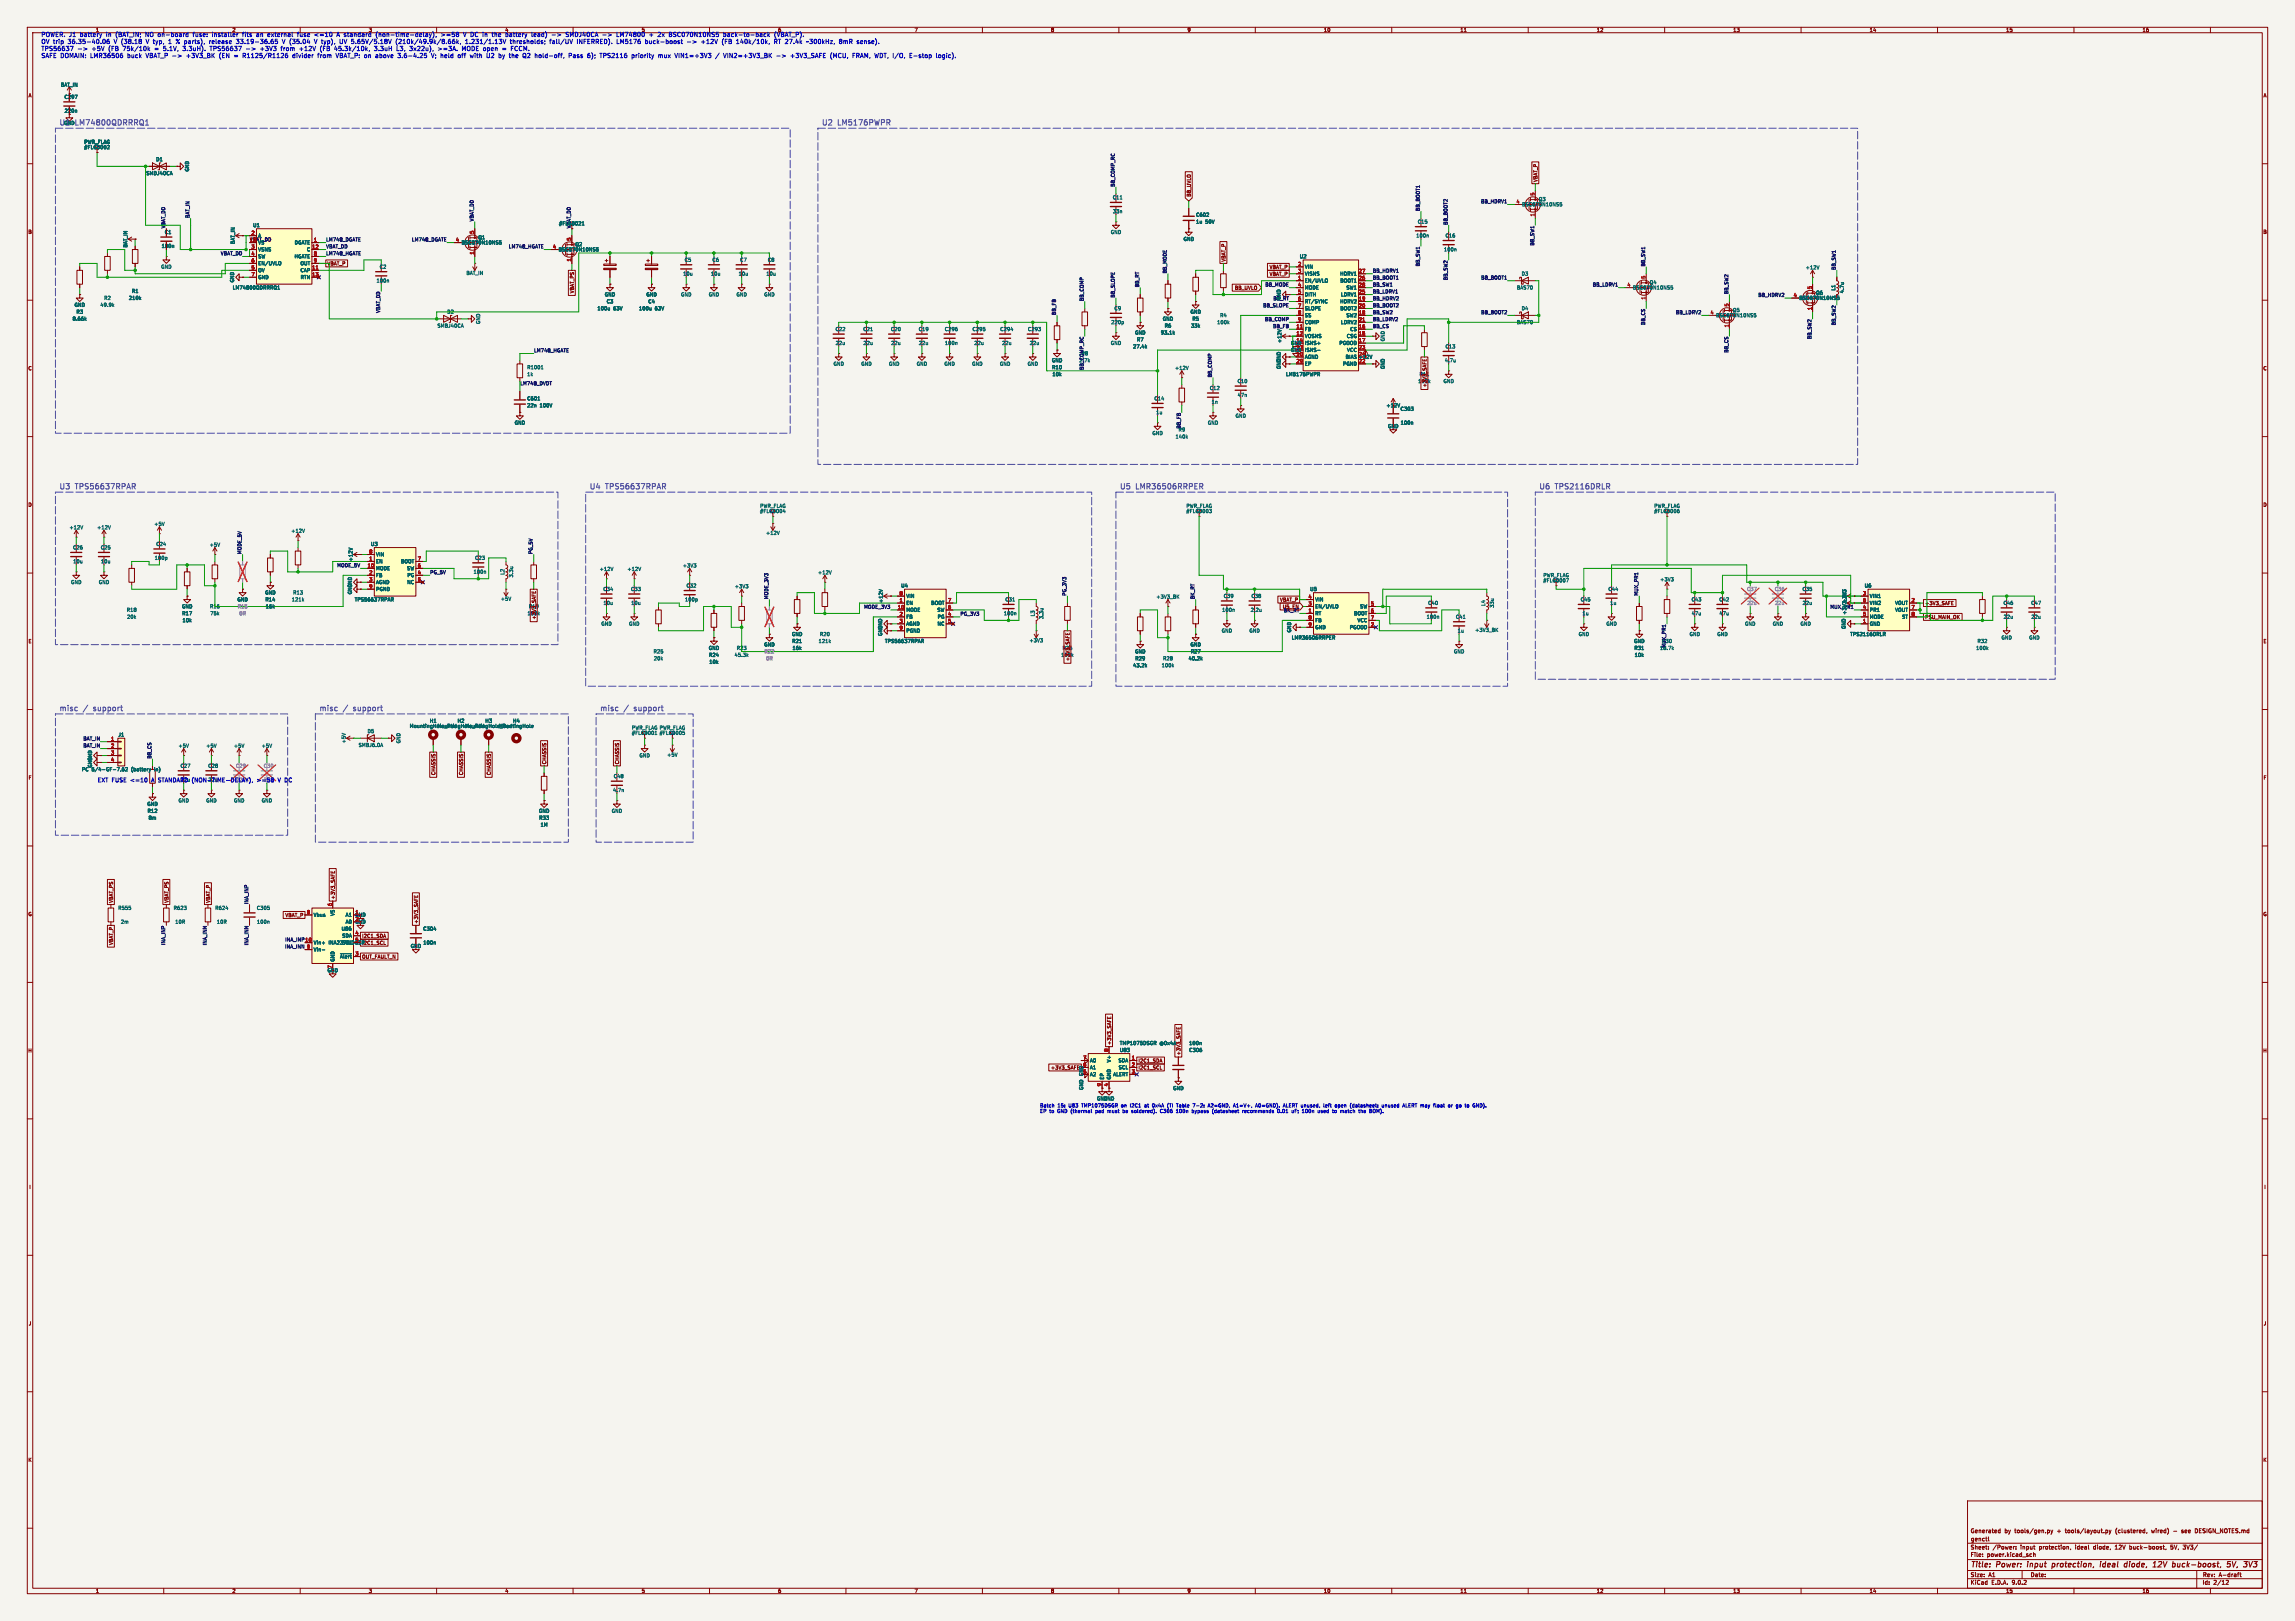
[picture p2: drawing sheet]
<svg xmlns="http://www.w3.org/2000/svg" width="841mm" height="594mm" viewBox="0 0 841 594" stroke-linecap="round" stroke-linejoin="round" font-family="sans-serif">
<defs><g id="words">
<g font-size="2.8" fill="#4848a0">
<text x="21.6" y="46.1">U1</text>
<text x="27.6" y="46.1">LM74800QDRRRQ1</text>
<text x="301" y="46.1">U2</text>
<text x="307" y="46.1">LM5176PWPR</text>
<text x="21.6" y="179.5">U3</text>
<text x="27.6" y="179.5">TPS56637RPAR</text>
<text x="215.9" y="179.5">U4</text>
<text x="221.9" y="179.5">TPS56637RPAR</text>
<text x="410.2" y="179.5">U5</text>
<text x="416.2" y="179.5">LMR36506RRPER</text>
<text x="563.9" y="179.5">U6</text>
<text x="569.9" y="179.5">TPS2116DRLR</text>
<text x="21.6" y="260.7">misc</text>
<text x="30.6" y="260.7">/</text>
<text x="34.7" y="260.7">support</text>
<text x="116.8" y="260.7">misc</text>
<text x="125.8" y="260.7">/</text>
<text x="129.9" y="260.7">support</text>
<text x="219.7" y="260.7">misc</text>
<text x="228.7" y="260.7">/</text>
<text x="232.8" y="260.7">support</text>
</g>
<g font-size="2.8" fill="#840000">
<text x="722" y="574.9">Title:</text>
<text x="731.7" y="574.9">Power:</text>
<text x="743.8" y="574.9">input</text>
<text x="753.6" y="574.9">protection,</text>
<text x="772.1" y="574.9">ideal</text>
<text x="781.7" y="574.9">diode,</text>
<text x="793.1" y="574.9">12V</text>
<text x="800.9" y="574.9">buck-boost,</text>
<text x="821.8" y="574.9">5V,</text>
</g>
<g font-size="2.2" fill="#0000c2">
<text x="15" y="13.8">POWER. J1</text>
<text x="15" y="16.4">OV trip</text>
<text x="24.9" y="16.4">36.35-40.06</text>
<text x="29.4" y="13.8">battery</text>
<text x="39" y="13.8">in</text>
<text x="41.9" y="16.4">V (38.18</text>
<text x="42.6" y="13.8">(BAT_IN;</text>
<text x="53.6" y="13.8">NO on-board</text>
<text x="53.9" y="16.4">V typ,</text>
<text x="62.4" y="16.4">1</text>
<text x="65.2" y="16.4">% parts),</text>
<text x="71.4" y="13.8">fuse:</text>
<text x="77.7" y="16.4">release</text>
<text x="78.5" y="13.8">installer</text>
<text x="87.7" y="16.4">33.19-36.65</text>
<text x="89.8" y="13.8">fits</text>
<text x="95" y="13.8">an</text>
<text x="99.3" y="13.8">external</text>
<text x="104.8" y="16.4">V (35.04</text>
<text x="110.3" y="13.8">fuse</text>
<text x="116.7" y="13.8">&lt;=10</text>
<text x="116.8" y="16.4">V typ),</text>
<text x="125" y="13.8">A standard</text>
<text x="126.3" y="16.4">UV 5.65V/5.18V</text>
<text x="139.6" y="13.8">(non-time-delay),</text>
<text x="147.1" y="16.4">(210k/49.9k/8.66k,</text>
<text x="163.6" y="13.8">&gt;=58</text>
<text x="172" y="13.8">V DC in</text>
<text x="172.8" y="16.4">1.231/1.13V</text>
<text x="182.8" y="13.8">the</text>
<text x="187.9" y="13.8">battery</text>
<text x="189.4" y="16.4">thresholds;</text>
<text x="197.6" y="13.8">lead)</text>
<text x="204" y="16.4">fall/UV</text>
<text x="205.1" y="13.8">-&gt;</text>
<text x="210.4" y="13.8">SMDJ40CA</text>
<text x="214.1" y="16.4">INFERRED).</text>
<text x="228.8" y="16.4">LM5176</text>
<text x="229.3" y="13.8">LM74800</text>
<text x="239.4" y="16.4">buck-boost</text>
<text x="241.4" y="13.8">+</text>
<text x="244.7" y="13.8">2x</text>
<text x="248.9" y="13.8">BSC070N10NS5</text>
<text x="260.2" y="16.4">+12V</text>
<text x="267.9" y="16.4">(FB</text>
<text x="269" y="13.8">back-to-back</text>
<text x="273.3" y="16.4">140k/10k,</text>
<text x="287.3" y="16.4">RT 27.4k</text>
<text x="287.8" y="13.8">(VBAT_P).</text>
<text x="299.5" y="16.4">~300kHz,</text>
<text x="311.6" y="16.4">8mR</text>
<text x="318.2" y="16.4">sense).</text>
<text x="15" y="19">TPS56637</text>
<text x="15" y="21.5">SAFE DOMAIN: LMR36506</text>
<text x="33.6" y="19">+5V</text>
<text x="39.9" y="19">(FB</text>
<text x="45.3" y="19">75k/10k</text>
<text x="46.8" y="21.5">buck</text>
<text x="53.7" y="21.5">VBAT_P -&gt;</text>
<text x="57" y="19">=</text>
<text x="60.3" y="19">5.1V,</text>
<text x="67.6" y="19">3.3uH).</text>
<text x="68.8" y="21.5">+3V3_BK</text>
<text x="77.7" y="19">TPS56637</text>
<text x="81" y="21.5">(EN</text>
<text x="86.5" y="21.5">=</text>
<text x="89.8" y="21.5">R1125/R1126</text>
<text x="91.1" y="19">-&gt;</text>
<text x="96.4" y="19">+3V3</text>
<text x="104.1" y="19">from</text>
<text x="108.3" y="21.5">divider</text>
<text x="111" y="19">+12V</text>
<text x="117.6" y="21.5">from</text>
<text x="118.7" y="19">(FB</text>
<text x="124.1" y="19">45.3k/10k,</text>
<text x="124.5" y="21.5">VBAT_P: on</text>
<text x="138.9" y="19">3.3uH</text>
<text x="139.2" y="21.5">above</text>
<text x="147.2" y="19">L3,</text>
<text x="147.5" y="21.5">3.6-4.25</text>
<text x="152.1" y="19">3x22u),</text>
<text x="160" y="21.5">V; held</text>
<text x="162.6" y="19">&gt;=3A.</text>
<text x="169.9" y="21.5">off</text>
<text x="171.6" y="19">MODE open</text>
<text x="174.6" y="21.5">with</text>
<text x="180.7" y="21.5">U2</text>
<text x="185.3" y="21.5">by</text>
<text x="186.6" y="19">=</text>
<text x="189.3" y="21.5">the</text>
<text x="189.9" y="19">FCCM.</text>
<text x="194.4" y="21.5">Q2</text>
<text x="198.9" y="21.5">hold-off,</text>
<text x="211.5" y="21.5">Pass</text>
<text x="218.5" y="21.5">6);</text>
<text x="223.2" y="21.5">TPS2116</text>
<text x="235" y="21.5">priority</text>
<text x="244.9" y="21.5">mux</text>
<text x="251.1" y="21.5">VIN1=+3V3</text>
<text x="266.2" y="21.5">/</text>
<text x="269.2" y="21.5">VIN2=+3V3_BK</text>
<text x="288.7" y="21.5">-&gt;</text>
<text x="294" y="21.5">+3V3_SAFE</text>
<text x="308.7" y="21.5">(MCU,</text>
<text x="317" y="21.5">FRAM, WDT, I/O,</text>
<text x="338.3" y="21.5">E-stop</text>
<text x="348.2" y="21.5">logic).</text>
</g>
<g font-size="2.1" fill="#0000c2">
<text x="35.6" y="286.8">EXT</text>
<text x="41.2" y="286.8">FUSE</text>
<text x="48.6" y="286.8">&lt;=10</text>
<text x="56.9" y="286.8">A</text>
<text x="60" y="286.8">STANDARD (NON-TIME-DELAY),</text>
<text x="97.4" y="286.8">&gt;=58</text>
<text x="105.7" y="286.8">V</text>
</g>
<g font-size="2.1" fill="#840000">
<text x="722" y="562">Generated</text>
<text x="734.5" y="562">by</text>
<text x="738.3" y="562">tools/gen.py</text>
<text x="754" y="562">+</text>
<text x="757.1" y="562">tools/layout.py</text>
<text x="775.6" y="562">(clustered,</text>
<text x="789" y="562">wired)</text>
<text x="800.3" y="562">see</text>
<text x="805.4" y="562">DESIGN_NOTES.md</text>
<text x="722" y="568">Sheet:</text>
<text x="722" y="565.2">genctl</text>
<text x="730.2" y="568">/Power:</text>
<text x="740.5" y="568">input</text>
<text x="747.4" y="568">protection,</text>
<text x="760.8" y="568">ideal</text>
<text x="767.6" y="568">diode,</text>
<text x="775.7" y="568">12V</text>
<text x="781.1" y="568">buck-boost,</text>
<text x="796.3" y="568">5V,</text>
<text x="801.1" y="568">3V3/</text>
<text x="722" y="570.7">File:</text>
<text x="728.1" y="570.7">power.kicad_sch</text>
<text x="722" y="580.9">KiCad</text>
<text x="722" y="578.1">Size:</text>
<text x="728.7" y="578.1">A1</text>
<text x="729.7" y="580.9">E.D.A.</text>
<text x="737.3" y="580.9">9.0.2</text>
<text x="744" y="578.1">Date:</text>
<text x="807" y="578.3">Rev:</text>
<text x="807" y="580.9">Id:</text>
<text x="811.1" y="580.9">2/12</text>
<text x="813.4" y="578.3">A-draft</text>
</g>
<g font-size="1.8" fill="#0000c2">
<text x="35" y="11.9">1</text>
<text x="85" y="11.9">2</text>
<text x="135" y="11.9">3</text>
<text x="185" y="11.9">4</text>
<text x="235" y="11.9">5</text>
<text x="66.1" y="286.6">22u</text>
<text x="76.2" y="286.6">22u</text>
<text x="86.4" y="286.6">22u</text>
<text x="96.5" y="286.6">22u</text>
<text x="381" y="406">Batch</text>
<text x="387.6" y="406">15:</text>
<text x="391.7" y="406">U83</text>
<text x="396.7" y="406">TMP1075DSGR</text>
<text x="411.4" y="406">on</text>
<text x="414.9" y="406">I2C1</text>
<text x="420.3" y="406">at</text>
<text x="423.4" y="406">0x4A</text>
<text x="429.1" y="406">(TI</text>
<text x="432.7" y="406">Table</text>
<text x="438.9" y="406">7-2:</text>
<text x="444.6" y="406">A2=GND,</text>
<text x="454.1" y="406">A1=V+,</text>
<text x="462.4" y="406">A0=GND).</text>
<text x="472.8" y="406">ALERT unused,</text>
<text x="488" y="406">left</text>
<text x="492.3" y="406">open</text>
<text x="498" y="406">(datasheet:</text>
<text x="509.9" y="406">unused</text>
<text x="517.8" y="406">ALERT may</text>
<text x="529.5" y="406">float</text>
<text x="535" y="406">or</text>
<text x="538.2" y="406">go</text>
<text x="541.6" y="406">to</text>
<text x="544.7" y="406">GND).</text>
<text x="381" y="408">EP to</text>
<text x="387.6" y="408">GND (thermal</text>
<text x="402" y="408">pad</text>
<text x="406.6" y="408">must</text>
<text x="412.3" y="408">be</text>
<text x="415.7" y="408">soldered).</text>
<text x="426.5" y="408">C306</text>
<text x="432.5" y="408">100n</text>
<text x="438.5" y="408">bypass</text>
<text x="446.1" y="408">(datasheet</text>
<text x="457.4" y="408">recommends</text>
<text x="470.5" y="408">0.01</text>
<text x="475.9" y="408">uF;</text>
<text x="479.9" y="408">100n</text>
<text x="485.8" y="408">used</text>
<text x="491.4" y="408">to</text>
<text x="494.5" y="408">match</text>
<text x="501.5" y="408">the</text>
<text x="505.6" y="408">BOM).</text>
</g>
<g font-size="1.8" fill="#840000">
<text x="285" y="11.9">6</text>
<text x="335" y="11.9">7</text>
<text x="385" y="11.9">8</text>
<text x="435" y="11.9">9</text>
<text x="485" y="11.9">10</text>
<text x="535" y="11.9">11</text>
<text x="585" y="11.9">12</text>
<text x="635" y="11.9">13</text>
<text x="685" y="11.9">14</text>
<text x="735" y="11.9">15</text>
<text x="785" y="11.9">16</text>
<text x="10.3" y="35.9">A</text>
<text x="829.3" y="35.9">A</text>
<text x="563.6" y="66.8" transform="rotate(-90 563.6 66.8)">VBAT_P</text>
<text x="436.6" y="72.2" transform="rotate(-90 436.6 72.2)">BB_UVLO</text>
<text x="209.2" y="83.8" transform="rotate(-90 209.2 83.8)">VBAT_DD</text>
<text x="10.3" y="85.9">B</text>
<text x="91.4" y="88.6">VBAT_DD</text>
<text x="829.2" y="85.9">B</text>
<text x="119.9" y="97.5">VBAT_P</text>
<text x="449.3" y="96" transform="rotate(-90 449.3 96)">VBAT_P</text>
<text x="465.1" y="101.3">VBAT_P</text>
<text x="465.1" y="98.7">VBAT_P</text>
<text x="210.5" y="107.6" transform="rotate(-90 210.5 107.6)">VBAT_PS</text>
<text x="452.4" y="106.4">BB_UVLO</text>
<text x="474.9" y="125.5">14</text>
<text x="493" y="131.7">BIAS +12V</text>
<text x="10.3" y="135.9">C</text>
<text x="829.2" y="135.9">C</text>
<text x="519.5" y="140.6">100k</text>
<text x="520" y="138">R11</text>
<text x="522.9" y="142.1" transform="rotate(-90 522.9 142.1)">+3V3_SAFE</text>
<text x="507.9" y="149.5">+12V</text>
<text x="508.5" y="157.1">GND</text>
<text x="10.3" y="185.9">D</text>
<text x="829.2" y="185.9">D</text>
<text x="468.9" y="220.7">VBAT_P</text>
<text x="705.3" y="221.9">+3V3_SAFE</text>
<text x="193.2" y="225.7">100k</text>
<text x="193.6" y="223.1">R19</text>
<text x="196.5" y="227.2" transform="rotate(-90 196.5 227.2)">+3V3_SAFE</text>
<text x="705.3" y="227">PSU_MAIN_OK</text>
<text x="10.3" y="235.9">E</text>
<text x="389.2" y="238.4">R26</text>
<text x="829.3" y="235.9">E</text>
<text x="388.7" y="240.9">100k</text>
<text x="392.1" y="242.4" transform="rotate(-90 392.1 242.4)">+3V3_SAFE</text>
<text x="200.3" y="280.2" transform="rotate(-90 200.3 280.2)">CHASSIS</text>
<text x="227" y="280.2" transform="rotate(-90 227 280.2)">CHASSIS</text>
<text x="10.3" y="285.9">F</text>
<text x="159.7" y="284.2" transform="rotate(-90 159.7 284.2)">CHASSIS</text>
<text x="169.9" y="284.2" transform="rotate(-90 169.9 284.2)">CHASSIS</text>
<text x="180" y="284.2" transform="rotate(-90 180 284.2)">CHASSIS</text>
<text x="829.3" y="285.9">F</text>
<text x="122.9" y="329.7" transform="rotate(-90 122.9 329.7)">+3V3_SAFE</text>
<text x="10.3" y="335.9">G</text>
<text x="41.6" y="331" transform="rotate(-90 41.6 331)">VBAT_PS</text>
<text x="61.9" y="331" transform="rotate(-90 61.9 331)">VBAT_PS</text>
<text x="77.2" y="331" transform="rotate(-90 77.2 331)">VBAT_P</text>
<text x="829.2" y="335.9">G</text>
<text x="104.4" y="336.2">VBAT_P</text>
<text x="130" y="338.7">GND</text>
<text x="130" y="336.1">GND</text>
<text x="153.4" y="338.6" transform="rotate(-90 153.4 338.6)">+3V3_SAFE</text>
<text x="41.6" y="346.4" transform="rotate(-90 41.6 346.4)">VBAT_P</text>
<text x="120.2" y="346.3">INA237AIDGSRI2C1_SCL</text>
<text x="120.2" y="346.3">INA237AIDGSR</text>
<text x="132.6" y="343.9">I2C1_SDA</text>
<text x="150.4" y="347.6">GND</text>
<text x="132.6" y="351.5">OUT_FAULT_N</text>
<text x="119.9" y="356.5">GND</text>
<text x="407.4" y="383.1" transform="rotate(-90 407.4 383.1)">+3V3_SAFE</text>
<text x="10.2" y="385.9">H</text>
<text x="417" y="389.6">I2C1_SDA</text>
<text x="432.8" y="386.9" transform="rotate(-90 432.8 386.9)">+3V3_SAFE</text>
<text x="829.2" y="385.9">H</text>
<text x="385" y="392.1">+3V3_SAFE</text>
<text x="417" y="392.1">I2C1_SCL</text>
<text x="10.6" y="435.9">I</text>
<text x="829.6" y="435.9">I</text>
<text x="10.4" y="485.9">J</text>
<text x="829.4" y="485.9">J</text>
<text x="10.3" y="535.9">K</text>
<text x="829.2" y="535.9">K</text>
<text x="35" y="583.9">1</text>
<text x="85" y="583.9">2</text>
<text x="135" y="583.9">3</text>
<text x="185" y="583.9">4</text>
<text x="235" y="583.9">5</text>
<text x="285" y="583.9">6</text>
<text x="335" y="583.9">7</text>
<text x="385" y="583.9">8</text>
<text x="435" y="583.9">9</text>
<text x="485" y="583.9">10</text>
<text x="535" y="583.9">11</text>
<text x="585" y="583.9">12</text>
<text x="635" y="583.9">13</text>
<text x="685" y="583.9">14</text>
<text x="735" y="583.9">15</text>
<text x="785" y="583.9">16</text>
</g>
<g font-size="1.8" fill="#006464">
<text x="22.2" y="32">BAT_IN</text>
<text x="23.5" y="36.4">C297</text>
<text x="23.5" y="41.5">220n</text>
<text x="23.4" y="46">GND</text>
<text x="30.7" y="52.9">PWR_FLAG</text>
<text x="30.7" y="54.8">#FLG0002</text>
<text x="57.1" y="59.3">D1</text>
<text x="53.5" y="64.4">SMDJ40CA</text>
<text x="69.4" y="63" transform="rotate(-90 69.4 63)">GND</text>
<text x="407.6" y="73.3">C11</text>
<text x="557.6" y="75.8">BSC070N10NS5</text>
<text x="563.8" y="73.9">Q3</text>
<text x="92.6" y="83.4">U1</text>
<text x="204.7" y="82.8">#FLG0021</text>
<text x="407.7" y="78.3">33n</text>
<text x="438.2" y="79.6">C602</text>
<text x="438.2" y="82.1">1u</text>
<text x="441.7" y="82.1">50V</text>
<text x="519.4" y="82.1">C15</text>
<text x="60.3" y="86">C1</text>
<text x="86.2" y="89.6" transform="rotate(-90 86.2 89.6)">BAT_IN</text>
<text x="94.5" y="87.2">A</text>
<text x="94.5" y="89.8">VS</text>
<text x="107.8" y="89.8">DGATE</text>
<text x="169" y="89.8">BSC070N10NS5</text>
<text x="175.2" y="87.9">Q1</text>
<text x="406.9" y="86">GND</text>
<text x="433.6" y="88.5">GND</text>
<text x="518.8" y="87.2">100n</text>
<text x="529.5" y="87.2">C16</text>
<text x="46.8" y="90.8" transform="rotate(-90 46.8 90.8)">BAT_IN</text>
<text x="59.1" y="91">100n</text>
<text x="94.5" y="92.3">VSNS</text>
<text x="94.5" y="94.8">SW</text>
<text x="107.8" y="94.8">HGATE</text>
<text x="112.3" y="92.3">C</text>
<text x="204.5" y="92.3">BSC070N10NS5</text>
<text x="210.7" y="90.4">Q2</text>
<text x="476.1" y="94.8">U2</text>
<text x="529" y="92.3">100n</text>
<text x="58.9" y="98.7">GND</text>
<text x="94.5" y="97.4">EN/UVLO</text>
<text x="94.5" y="99.9">OV</text>
<text x="110" y="97.4">OUT</text>
<text x="110" y="99.9">CAP</text>
<text x="139" y="98.7">C2</text>
<text x="170.8" y="100.9">BAT_IN</text>
<text x="250.2" y="101.2">10u</text>
<text x="250.8" y="96.1">C5</text>
<text x="260.4" y="101.2">10u</text>
<text x="260.9" y="96.1">C6</text>
<text x="270.5" y="101.2">10u</text>
<text x="271.1" y="96.1">C7</text>
<text x="280.7" y="101.2">10u</text>
<text x="281.2" y="96.1">C8</text>
<text x="478" y="98.7">VIN</text>
<text x="478" y="101.2">VISNS</text>
<text x="491" y="101.2">HDRV1</text>
<text x="557.5" y="101.2">D3</text>
<text x="661.6" y="98.9">+12V</text>
<text x="48.2" y="107.5">R1</text>
<text x="85.1" y="106.3">LM74800QDRRRQ1</text>
<text x="86" y="103.6" transform="rotate(-90 86 103.6)">GND</text>
<text x="94.5" y="102.5">GND</text>
<text x="110" y="102.5">RTN</text>
<text x="137.8" y="103.7">100n</text>
<text x="478" y="103.7">EN/UVLO</text>
<text x="478" y="106.3">MODE</text>
<text x="491" y="103.7">BOOT1</text>
<text x="493.3" y="106.3">SW1</text>
<text x="555.7" y="106.3">BAS70</text>
<text x="598.2" y="106.3">BSC070N10NS5</text>
<text x="604.4" y="104.4">Q4</text>
<text x="672.7" y="106.6" transform="rotate(-90 672.7 106.6)">L1</text>
<text x="675.9" y="107.6" transform="rotate(-90 675.9 107.6)">4.7u</text>
<text x="27.2" y="112.6">GND</text>
<text x="36.6" y="112.6">49.9k</text>
<text x="38" y="110.1">R2</text>
<text x="47.1" y="110.1">210k</text>
<text x="218.8" y="113.9">100u</text>
<text x="221.5" y="108.8">GND</text>
<text x="222.2" y="111.4">C3</text>
<text x="224.7" y="113.9">63V</text>
<text x="234" y="113.9">100u</text>
<text x="236.7" y="108.8">GND</text>
<text x="237.4" y="111.4">C4</text>
<text x="240" y="113.9">63V</text>
<text x="249.4" y="108.8">GND</text>
<text x="259.6" y="108.8">GND</text>
<text x="269.7" y="108.8">GND</text>
<text x="279.9" y="108.8">GND</text>
<text x="408.2" y="113.9">C9</text>
<text x="469.5" y="110" transform="rotate(-90 469.5 110)">GND</text>
<text x="478" y="108.8">DITH</text>
<text x="478" y="111.4">RT/SYNC</text>
<text x="478" y="113.9">SLOPE</text>
<text x="491" y="111.4">HDRV2</text>
<text x="491" y="113.9">BOOT2</text>
<text x="491.3" y="108.8">LDRV1</text>
<text x="557.5" y="113.9">D4</text>
<text x="659.2" y="110.1">BSC070N10NS5</text>
<text x="665.4" y="108.2">Q6</text>
<text x="26.5" y="117.7">8.66k</text>
<text x="27.9" y="115.2">R3</text>
<text x="163.8" y="115.2">D2</text>
<text x="176.1" y="118.9" transform="rotate(-90 176.1 118.9)">GND</text>
<text x="407.1" y="119">220p</text>
<text x="426" y="117.7">GND</text>
<text x="436.1" y="115.2">GND</text>
<text x="436.8" y="117.7">R5</text>
<text x="445.9" y="119">100k</text>
<text x="447" y="116.4">R4</text>
<text x="478" y="116.4">SS</text>
<text x="478" y="119">COMP</text>
<text x="491.3" y="119">LDRV2</text>
<text x="493.3" y="116.4">SW2</text>
<text x="555.7" y="119">BAS70</text>
<text x="628.7" y="116.4">BSC070N10NS5</text>
<text x="634.9" y="114.5">Q5</text>
<text x="160.2" y="120.2">SMBJ40CA</text>
<text x="306" y="121.5">C22</text>
<text x="316.2" y="121.5">C21</text>
<text x="326.3" y="121.5">C20</text>
<text x="336.5" y="121.5">C19</text>
<text x="346.1" y="121.5">C296</text>
<text x="356.2" y="121.5">C295</text>
<text x="366.4" y="121.5">C294</text>
<text x="376.5" y="121.5">C293</text>
<text x="415.8" y="122.8">GND</text>
<text x="416.5" y="125.3">R7</text>
<text x="425.3" y="122.8">93.1k</text>
<text x="426.6" y="120.2">R6</text>
<text x="436.3" y="120.2">33k</text>
<text x="469.7" y="125.8" transform="rotate(-90 469.7 125.8)">+12V</text>
<text x="478" y="121.5">FB</text>
<text x="478" y="124.1">VOSNS</text>
<text x="493.4" y="124.1">CSG</text>
<text x="494.6" y="121.5">CS</text>
<text x="507.6" y="125.2" transform="rotate(-90 507.6 125.2)">GND</text>
<text x="306.1" y="126.6">22u</text>
<text x="316.2" y="126.6">22u</text>
<text x="326.4" y="126.6">22u</text>
<text x="336.6" y="126.6">22u</text>
<text x="346.1" y="126.6">100n</text>
<text x="356.9" y="126.6">22u</text>
<text x="367" y="126.6">22u</text>
<text x="377.2" y="126.6">22u</text>
<text x="406.9" y="126.6">GND</text>
<text x="415.1" y="127.9">27.4k</text>
<text x="472.9" y="126.6">GND</text>
<text x="472.9" y="129.1">GND</text>
<text x="474.9" y="128">13</text>
<text x="474.9" y="130.6">10</text>
<text x="478" y="126.6">ISNS+</text>
<text x="478" y="129.1">ISNS-</text>
<text x="478" y="131.7">AGND</text>
<text x="490.7" y="126.6">PGOOD</text>
<text x="493.5" y="129.1">VCC</text>
<text x="497.8" y="130.6">24</text>
<text x="529.5" y="127.9">C13</text>
<text x="193" y="135.5">R1001</text>
<text x="305.3" y="134.2">GND</text>
<text x="315.5" y="134.2">GND</text>
<text x="325.6" y="134.2">GND</text>
<text x="335.8" y="134.2">GND</text>
<text x="345.9" y="134.2">GND</text>
<text x="356.1" y="134.2">GND</text>
<text x="366.3" y="134.2">GND</text>
<text x="376.4" y="134.2">GND</text>
<text x="385.3" y="132.9">GND</text>
<text x="385.4" y="135.5">R10</text>
<text x="430.4" y="135.7">+12V</text>
<text x="469.5" y="135.4" transform="rotate(-90 469.5 135.4)">GND</text>
<text x="469.5" y="132.8" transform="rotate(-90 469.5 132.8)">GND</text>
<text x="478" y="134.2">EP</text>
<text x="492" y="134.2">PGND</text>
<text x="507.6" y="135.4" transform="rotate(-90 507.6 135.4)">GND</text>
<text x="529.3" y="132.9">4.7u</text>
<text x="193" y="138">1k</text>
<text x="385.5" y="138">10k</text>
<text x="443.2" y="143.1">C12</text>
<text x="453.3" y="140.6">C10</text>
<text x="471.1" y="138">LM5176PWPR</text>
<text x="528.8" y="140.6">GND</text>
<text x="193" y="146.9">C601</text>
<text x="193" y="149.5">22n</text>
<text x="197.8" y="149.5">100V</text>
<text x="422.9" y="146.9">C14</text>
<text x="443.9" y="148.2">1n</text>
<text x="453.4" y="145.6">47n</text>
<text x="188.5" y="155.8">GND</text>
<text x="423.5" y="152">1u</text>
<text x="442.5" y="155.8">GND</text>
<text x="452.6" y="153.3">GND</text>
<text x="513.1" y="150.7">C303</text>
<text x="513.1" y="155.8">100n</text>
<text x="422.1" y="159.6">GND</text>
<text x="430.6" y="160.9">140k</text>
<text x="278.4" y="188.2">#FLG0004</text>
<text x="278.4" y="186.3">PWR_FLAG</text>
<text x="434.6" y="188.2">#FLG0003</text>
<text x="434.6" y="186.3">PWR_FLAG</text>
<text x="606" y="188.2">#FLG0006</text>
<text x="606.1" y="186.3">PWR_FLAG</text>
<text x="25.3" y="194.2">+12V</text>
<text x="35.5" y="194.2">+12V</text>
<text x="56.4" y="192.9">+5V</text>
<text x="106.6" y="195.4">+12V</text>
<text x="280.6" y="196.2">+12V</text>
<text x="26.6" y="201.5">C26</text>
<text x="36.8" y="201.5">C25</text>
<text x="57.1" y="200.3">C24</text>
<text x="76.7" y="200.5">+5V</text>
<text x="135.8" y="200.3">U3</text>
<text x="26.7" y="206.6">10u</text>
<text x="36.8" y="206.6">10u</text>
<text x="56.6" y="205.3">100p</text>
<text x="129.4" y="205.8" transform="rotate(-90 129.4 205.8)">+12V</text>
<text x="137.7" y="204.1">VIN</text>
<text x="137.7" y="206.6">EN</text>
<text x="137.7" y="209.1">MODE</text>
<text x="146.8" y="206.6">BOOT</text>
<text x="149" y="209.1">SW</text>
<text x="173.9" y="205.3">C23</text>
<text x="219.6" y="209.4">+12V</text>
<text x="229.8" y="209.4">+12V</text>
<text x="250.1" y="208.1">+3V3</text>
<text x="25.9" y="214.2">GND</text>
<text x="36.1" y="214.2">GND</text>
<text x="129.1" y="215.4" transform="rotate(-90 129.1 215.4)">GND</text>
<text x="137.7" y="211.7">FB</text>
<text x="137.7" y="214.2">AGND</text>
<text x="149.1" y="214.2">NC</text>
<text x="149.1" y="211.7">PG</text>
<text x="173.4" y="210.4">100n</text>
<text x="185" y="210.8" transform="rotate(-90 185 210.8)">L2</text>
<text x="188.2" y="211.7" transform="rotate(-90 188.2 211.7)">3.3u</text>
<text x="251.4" y="215.5">C32</text>
<text x="269.1" y="215.7">+3V3</text>
<text x="299.6" y="210.7">+12V</text>
<text x="330.1" y="215.5">U4</text>
<text x="565.4" y="213.6">#FLG0007</text>
<text x="565.4" y="211.7">PWR_FLAG</text>
<text x="608.2" y="213.2">+3V3</text>
<text x="683.2" y="215.5">U6</text>
<text x="86.9" y="220.6">GND</text>
<text x="97" y="218">GND</text>
<text x="97.1" y="220.6">R14</text>
<text x="106.8" y="220.6">121k</text>
<text x="107.3" y="218">R13</text>
<text x="129.1" y="217.9" transform="rotate(-90 129.1 217.9)">GND</text>
<text x="129.9" y="220.6">TPS56637RPAR</text>
<text x="137.7" y="216.8">PGND</text>
<text x="183.4" y="220.3">+5V</text>
<text x="220.9" y="216.8">C34</text>
<text x="221" y="221.8">10u</text>
<text x="231.1" y="216.8">C33</text>
<text x="231.2" y="221.8">10u</text>
<text x="250.9" y="220.6">100p</text>
<text x="323.7" y="221.1" transform="rotate(-90 323.7 221.1)">+12V</text>
<text x="332" y="219.3">VIN</text>
<text x="332" y="221.8">EN</text>
<text x="341.1" y="221.8">BOOT</text>
<text x="368.3" y="220.6">C31</text>
<text x="423.6" y="219.6">+3V3_BK</text>
<text x="448.3" y="219.3">C39</text>
<text x="458.4" y="219.3">C38</text>
<text x="480" y="216.8">U5</text>
<text x="481.8" y="220.6">VIN</text>
<text x="523.2" y="221.8">C40</text>
<text x="579.1" y="220.6">C45</text>
<text x="589.2" y="216.8">C44</text>
<text x="589.9" y="221.8">1u</text>
<text x="619.7" y="220.6">C43</text>
<text x="629.9" y="220.6">C42</text>
<text x="660.4" y="216.8">C35</text>
<text x="660.4" y="221.8">22u</text>
<text x="676.8" y="221.1" transform="rotate(-90 676.8 221.1)">+3V3</text>
<text x="685" y="219.3">VIN1</text>
<text x="685" y="221.8">VIN2</text>
<text x="694.3" y="221.8">VOUT</text>
<text x="734" y="221.8">C46</text>
<text x="744.2" y="221.8">C47</text>
<text x="46.3" y="224.4">R18</text>
<text x="46.4" y="226.9">20k</text>
<text x="66.5" y="223.1">GND</text>
<text x="66.6" y="225.7">R17</text>
<text x="76.8" y="223.1">R16</text>
<text x="76.9" y="225.7">75k</text>
<text x="97.2" y="223.1">16k</text>
<text x="332" y="224.4">MODE</text>
<text x="332" y="226.9">FB</text>
<text x="343.3" y="224.4">SW</text>
<text x="343.5" y="226.9">PG</text>
<text x="367.7" y="225.7">100n</text>
<text x="379.3" y="226" transform="rotate(-90 379.3 226)">L3</text>
<text x="382.5" y="227" transform="rotate(-90 382.5 227)">3.3u</text>
<text x="447.7" y="224.4">100n</text>
<text x="458.2" y="224.4">2.2u</text>
<text x="481.8" y="223.1">EN/UVLO</text>
<text x="481.8" y="225.7">RT</text>
<text x="496" y="225.7">BOOT</text>
<text x="498.3" y="223.1">SW</text>
<text x="522.7" y="226.9">100n</text>
<text x="533.4" y="226.9">C41</text>
<text x="544.4" y="222.2" transform="rotate(-90 544.4 222.2)">L4</text>
<text x="547.6" y="222.9" transform="rotate(-90 547.6 222.9)">33u</text>
<text x="579.7" y="225.7">1u</text>
<text x="619.8" y="225.7">47u</text>
<text x="629.9" y="225.7">47u</text>
<text x="676.8" y="225.4" transform="rotate(-90 676.8 225.4)">+3V3_BK</text>
<text x="685" y="224.4">PR1</text>
<text x="685" y="226.9">MODE</text>
<text x="694.3" y="224.4">VOUT</text>
<text x="696.9" y="226.9">ST</text>
<text x="734.1" y="226.9">22u</text>
<text x="744.2" y="226.9">22u</text>
<text x="66.8" y="228.2">10k</text>
<text x="220.2" y="229.5">GND</text>
<text x="230.4" y="229.5">GND</text>
<text x="290.1" y="233.3">GND</text>
<text x="300.3" y="233.3">R20</text>
<text x="323.4" y="233.2" transform="rotate(-90 323.4 233.2)">GND</text>
<text x="323.4" y="230.6" transform="rotate(-90 323.4 230.6)">GND</text>
<text x="332" y="229.5">AGND</text>
<text x="332" y="232">PGND</text>
<text x="343.4" y="229.5">NC</text>
<text x="447.5" y="232">GND</text>
<text x="457.7" y="232">GND</text>
<text x="473.3" y="231.9" transform="rotate(-90 473.3 231.9)">GND</text>
<text x="481.8" y="228.2">FB</text>
<text x="481.8" y="230.7">GND</text>
<text x="494.5" y="230.7">PGOOD</text>
<text x="497.3" y="228.2">VCC</text>
<text x="534" y="232">1u</text>
<text x="540.4" y="231.7">+3V3_BK</text>
<text x="578.4" y="233.3">GND</text>
<text x="588.5" y="229.5">GND</text>
<text x="619" y="233.3">GND</text>
<text x="629.2" y="233.3">GND</text>
<text x="639.3" y="229.5">GND</text>
<text x="649.5" y="229.5">GND</text>
<text x="659.6" y="229.5">GND</text>
<text x="676.5" y="230.6" transform="rotate(-90 676.5 230.6)">GND</text>
<text x="677.9" y="233.3">TPS2116DRLR</text>
<text x="685" y="229.5">GND</text>
<text x="239.4" y="239.6">R25</text>
<text x="259.6" y="238.4">GND</text>
<text x="269.8" y="238.4">R23</text>
<text x="279.9" y="237.1">GND</text>
<text x="290.2" y="235.8">R21</text>
<text x="290.3" y="238.4">16k</text>
<text x="299.8" y="235.8">121k</text>
<text x="324.2" y="235.8">TPS56637RPAR</text>
<text x="377.1" y="235.6">+3V3</text>
<text x="415.8" y="239.6">GND</text>
<text x="436.1" y="237.1">GND</text>
<text x="436.2" y="239.6">R27</text>
<text x="473.2" y="234.5">LMR36506RRPER</text>
<text x="532.6" y="239.6">GND</text>
<text x="598.7" y="235.8">GND</text>
<text x="598.8" y="238.4">R31</text>
<text x="724" y="238.4">100k</text>
<text x="724.5" y="235.8">R32</text>
<text x="733.3" y="234.5">GND</text>
<text x="743.5" y="234.5">GND</text>
<text x="239.5" y="242.2">20k</text>
<text x="259.7" y="240.9">R24</text>
<text x="259.8" y="243.4">10k</text>
<text x="269" y="240.9">45.3k</text>
<text x="415.1" y="244.7">43.2k</text>
<text x="415.9" y="242.2">R29</text>
<text x="425.6" y="244.7">100k</text>
<text x="426" y="242.2">R28</text>
<text x="435.4" y="242.2">40.2k</text>
<text x="598.9" y="240.9">10k</text>
<text x="134.5" y="268.8">D5</text>
<text x="150" y="266.9">MountingHole_Pad</text>
<text x="157.4" y="265">H1</text>
<text x="160.2" y="266.9">MountingHole_Pad</text>
<text x="167.5" y="265">H2</text>
<text x="170.3" y="266.9">MountingHole_Pad</text>
<text x="177.7" y="265">H3</text>
<text x="182.7" y="266.9">MountingHole</text>
<text x="187.9" y="265">H4</text>
<text x="231.4" y="269.5">#FLG0001</text>
<text x="231.4" y="267.6">PWR_FLAG PWR_FLAG</text>
<text x="241.5" y="269.5">#FLG0005</text>
<text x="43.3" y="270.1">J1</text>
<text x="65.3" y="274.2">+5V</text>
<text x="75.4" y="274.2">+5V</text>
<text x="85.6" y="274.2">+5V</text>
<text x="95.8" y="274.2">+5V</text>
<text x="126.8" y="272.5" transform="rotate(-90 126.8 272.5)">+5V</text>
<text x="131.3" y="273.9">SMBJ6.0A</text>
<text x="146.9" y="272.5" transform="rotate(-90 146.9 272.5)">GND</text>
<text x="33.9" y="281.4" transform="rotate(-90 33.9 281.4)">GND</text>
<text x="33.9" y="278.9" transform="rotate(-90 33.9 278.9)">GND</text>
<text x="66" y="281.5">C27</text>
<text x="76.2" y="281.5">C28</text>
<text x="234.2" y="277.7">GND</text>
<text x="244.3" y="277.5">+5V</text>
<text x="29.9" y="282.8">PC</text>
<text x="33.6" y="282.8">5/4-GF-7,62</text>
<text x="48.2" y="282.8">(battery</text>
<text x="56.8" y="282.8">in)</text>
<text x="224.7" y="285.3">C48</text>
<text x="224.5" y="290.4">4.7n</text>
<text x="53.8" y="295.5">GND</text>
<text x="53.9" y="298">R12</text>
<text x="65.3" y="294.2">GND</text>
<text x="75.4" y="294.2">GND</text>
<text x="85.6" y="294.2">GND</text>
<text x="95.8" y="294.2">GND</text>
<text x="197.4" y="298">GND</text>
<text x="224" y="298">GND</text>
<text x="54.3" y="300.6">8m</text>
<text x="197.4" y="300.6">R33</text>
<text x="198" y="303.1">1M</text>
<text x="43.2" y="333.6">R555</text>
<text x="63.5" y="333.6">R623</text>
<text x="78.7" y="333.6">R624</text>
<text x="94" y="333.6">C305</text>
<text x="122.8" y="335.7" transform="rotate(-90 122.8 335.7)">VS</text>
<text x="44.2" y="338.7">2m</text>
<text x="64.1" y="338.7">10R</text>
<text x="79.3" y="338.7">10R</text>
<text x="94" y="338.7">100n</text>
<text x="114.8" y="336.1">Vbus</text>
<text x="125" y="341.2">U86</text>
<text x="126.5" y="336.1">A1</text>
<text x="126.5" y="338.7">A0</text>
<text x="154.9" y="341.2">C304</text>
<text x="114.8" y="346.3">Vin+</text>
<text x="125.3" y="343.8">SDA</text>
<text x="125.3" y="346.3">SCL</text>
<text x="155" y="346.3">100n</text>
<text x="114.8" y="348.8">Vin-</text>
<text x="122.8" y="352.6" transform="rotate(-90 122.8 352.6)">GND</text>
<text x="124.5" y="351.4">~{Alert}</text>
<text x="121.7" y="355" transform="rotate(-90 121.7 355)">7</text>
<text x="410.2" y="383.1">TMP1075DSGR</text>
<text x="424.9" y="383.1">@0x4A</text>
<text x="435.6" y="383.1">100n</text>
<text x="399.3" y="389.5">A0</text>
<text x="407.3" y="389.5" transform="rotate(-90 407.3 389.5)">V+</text>
<text x="409.7" y="389.5">SDA</text>
<text x="410.2" y="385.7">U83</text>
<text x="435.6" y="385.7">C306</text>
<text x="396.8" y="390.9">6</text>
<text x="396.8" y="393.4">5</text>
<text x="399.3" y="392">A1</text>
<text x="399.3" y="394.6">A2</text>
<text x="404.7" y="395.7" transform="rotate(-90 404.7 395.7)">EP</text>
<text x="407.3" y="395.7" transform="rotate(-90 407.3 395.7)">GND</text>
<text x="407.8" y="394.6">ALERT</text>
<text x="409.8" y="392">SCL</text>
<text x="397.1" y="399.5" transform="rotate(-90 397.1 399.5)">GND GND</text>
<text x="429.8" y="399.6">GND</text>
<text x="401.8" y="403.5">GND</text>
<text x="404.4" y="403.5">GND</text>
</g>
<g font-size="1.8" fill="#0f0f0f">
<text x="408.6" y="68.6" transform="rotate(-90 408.6 68.6)">BB_COMP_RC</text>
<text x="520.4" y="77.5" transform="rotate(-90 520.4 77.5)">BB_BOOT1</text>
<text x="542.6" y="74.6">BB_HDRV1</text>
<text x="60.6" y="83.8" transform="rotate(-90 60.6 83.8)">VBAT_DD</text>
<text x="69.5" y="80" transform="rotate(-90 69.5 80)">BAT_IN</text>
<text x="173.6" y="81.3" transform="rotate(-90 173.6 81.3)">VBAT_DD</text>
<text x="530.5" y="82.5" transform="rotate(-90 530.5 82.5)">BB_BOOT2</text>
<text x="119.4" y="88.6">LM748_DGATE</text>
<text x="150.8" y="88.6">LM748_DGATE</text>
<text x="80.8" y="93.6">VBAT_DD</text>
<text x="119.4" y="91.1">VBAT_DD</text>
<text x="119.4" y="93.6">LM748_HGATE</text>
<text x="186.3" y="91.1">LM748_HGATE</text>
<text x="562.3" y="90.1" transform="rotate(-90 562.3 90.1)">BB_SW1</text>
<text x="427.6" y="100.3" transform="rotate(-90 427.6 100.3)">BB_MODE</text>
<text x="502.9" y="100">BB_HDRV1</text>
<text x="520.4" y="97.8" transform="rotate(-90 520.4 97.8)">BB_SW1</text>
<text x="602.9" y="97.8" transform="rotate(-90 602.9 97.8)">BB_SW1</text>
<text x="672.8" y="99.1" transform="rotate(-90 672.8 99.1)">BB_SW1</text>
<text x="417.5" y="105.4" transform="rotate(-90 417.5 105.4)">BB_RT</text>
<text x="463.5" y="105.1">BB_MODE</text>
<text x="502.9" y="102.5">BB_BOOT1</text>
<text x="502.9" y="105.1">BB_SW1</text>
<text x="502.9" y="107.6">BB_LDRV1</text>
<text x="530.5" y="102.8" transform="rotate(-90 530.5 102.8)">BB_SW2</text>
<text x="542.6" y="102.5">BB_BOOT1</text>
<text x="583.5" y="105.1">BB_LDRV1</text>
<text x="633.4" y="107.9" transform="rotate(-90 633.4 107.9)">BB_SW2</text>
<text x="397.2" y="110.5" transform="rotate(-90 397.2 110.5)">BB_COMP</text>
<text x="408.6" y="109.2" transform="rotate(-90 408.6 109.2)">BB_SLOPE</text>
<text x="462.7" y="112.7">BB_SLOPE</text>
<text x="466.5" y="110.1">BB_RT</text>
<text x="502.9" y="110.1">BB_HDRV2</text>
<text x="502.9" y="112.7">BB_BOOT2</text>
<text x="644.2" y="108.9">BB_HDRV2</text>
<text x="139.4" y="114.8" transform="rotate(-90 139.4 114.8)">VBAT_DD</text>
<text x="387" y="115.6" transform="rotate(-90 387 115.6)">BB_FB</text>
<text x="463.4" y="117.8">BB_COMP</text>
<text x="502.9" y="117.8">BB_LDRV2</text>
<text x="502.9" y="115.2">BB_SW2</text>
<text x="542.6" y="115.2">BB_BOOT2</text>
<text x="602.9" y="119.2" transform="rotate(-90 602.9 119.2)">BB_CS</text>
<text x="614" y="115.2">BB_LDRV2</text>
<text x="672.8" y="119.3" transform="rotate(-90 672.8 119.3)">BB_SW2</text>
<text x="466.4" y="120.3">BB_FB</text>
<text x="502.9" y="120.3">BB_CS</text>
<text x="663.9" y="124.4" transform="rotate(-90 663.9 124.4)">BB_SW2</text>
<text x="195.6" y="129.2">LM748_HGATE</text>
<text x="396.2" y="130.4">R8</text>
<text x="633.4" y="129.4" transform="rotate(-90 633.4 129.4)">BB_CS</text>
<text x="395.4" y="132.9">2.7k</text>
<text x="397.2" y="135.7" transform="rotate(-90 397.2 135.7)">BB_COMP_RC</text>
<text x="190.5" y="141.3">LM748_DVDT</text>
<text x="444.2" y="138.4" transform="rotate(-90 444.2 138.4)">BB_COMP</text>
<text x="431.7" y="158.3">R9</text>
<text x="432.7" y="157.2" transform="rotate(-90 432.7 157.2)">BB_FB</text>
<text x="88.6" y="203.2" transform="rotate(-90 88.6 203.2)">MODE_5V</text>
<text x="195.2" y="203.2" transform="rotate(-90 195.2 203.2)">PG_5V</text>
<text x="123.4" y="207.9">MODE_5V</text>
<text x="157.5" y="210.5">PG_5V</text>
<text x="281.6" y="219.7" transform="rotate(-90 281.6 219.7)">MODE_3V3</text>
<text x="390.8" y="218.4" transform="rotate(-90 390.8 218.4)">PG_3V3</text>
<text x="437.8" y="219.7" transform="rotate(-90 437.8 219.7)">BK_RT</text>
<text x="600.4" y="218.4" transform="rotate(-90 600.4 218.4)">MUX_PR1</text>
<text x="316.5" y="223.2">MODE_3V3</text>
<text x="351.8" y="225.7">PG_3V3</text>
<text x="469.9" y="223.2">U5_EN</text>
<text x="470.3" y="224.4">BK_RT</text>
<text x="670.5" y="223.2">MUX_PR1</text>
<text x="608.1" y="238.4">18.7k</text>
<text x="608.9" y="235.8">R30</text>
<text x="610.5" y="237.5" transform="rotate(-90 610.5 237.5)">MUX_PR1</text>
<text x="30.4" y="274">BAT_IN</text>
<text x="30.4" y="271.4">BAT_IN</text>
<text x="55.5" y="278.1" transform="rotate(-90 55.5 278.1)">BB_CS</text>
<text x="91.1" y="331.5" transform="rotate(-90 91.1 331.5)">INA_INP</text>
<text x="60.6" y="346.5" transform="rotate(-90 60.6 346.5)">INA_INP</text>
<text x="75.9" y="346.5" transform="rotate(-90 75.9 346.5)">INA_INN</text>
<text x="91.1" y="346.5" transform="rotate(-90 91.1 346.5)">INA_INN</text>
<text x="104.3" y="347.6">INA_INN 9</text>
<text x="104.4" y="345.1">INA_INP 10</text>
</g>
<g font-size="1.8" fill="#a90000">
<text x="562.4" y="71.8" transform="rotate(-90 562.4 71.8)">5</text>
<text x="555.6" y="74.7">4</text>
<text x="562.4" y="79.4" transform="rotate(-90 562.4 79.4)">1</text>
<text x="91.4" y="88.6">10</text>
<text x="92" y="86.1">2</text>
<text x="114.9" y="88.6">1</text>
<text x="166.9" y="88.6">4</text>
<text x="173.7" y="85.8" transform="rotate(-90 173.7 85.8)">5</text>
<text x="209.3" y="88.3" transform="rotate(-90 209.3 88.3)">5</text>
<text x="92" y="91.2">3</text>
<text x="92" y="93.7">4</text>
<text x="114.3" y="91.2">12</text>
<text x="114.9" y="93.7">8</text>
<text x="173.7" y="93.4" transform="rotate(-90 173.7 93.4)">1</text>
<text x="202.5" y="91.2">4</text>
<text x="209.3" y="96" transform="rotate(-90 209.3 96)">1</text>
<text x="92" y="96.3">6</text>
<text x="92" y="98.8">5</text>
<text x="92" y="101.3">7</text>
<text x="114.3" y="98.8">11</text>
<text x="114.3" y="101.3">13</text>
<text x="114.9" y="96.3">9</text>
<text x="475.5" y="97.5">2</text>
<text x="475.5" y="100.1">3</text>
<text x="497.8" y="100.1">27</text>
<text x="475.5" y="102.6">1</text>
<text x="475.5" y="105.2">4</text>
<text x="475.5" y="107.7">5</text>
<text x="497.8" y="102.6">26</text>
<text x="497.8" y="105.2">28</text>
<text x="497.8" y="107.7">25</text>
<text x="596.2" y="105.2">4</text>
<text x="603" y="102.3" transform="rotate(-90 603 102.3)">5</text>
<text x="664" y="106.1" transform="rotate(-90 664 106.1)">5</text>
<text x="475.5" y="110.2">6</text>
<text x="475.5" y="112.8">7</text>
<text x="497.8" y="110.2">19</text>
<text x="497.8" y="112.8">20</text>
<text x="603" y="109.9" transform="rotate(-90 603 109.9)">1</text>
<text x="633.5" y="112.5" transform="rotate(-90 633.5 112.5)">5</text>
<text x="657.2" y="109">4</text>
<text x="664" y="113.7" transform="rotate(-90 664 113.7)">1</text>
<text x="475.5" y="115.3">8</text>
<text x="475.5" y="117.9">9</text>
<text x="497.8" y="115.3">18</text>
<text x="497.8" y="117.9">21</text>
<text x="626.7" y="115.3">4</text>
<text x="474.9" y="120.4">11</text>
<text x="474.9" y="122.9">12</text>
<text x="497.8" y="120.4">16</text>
<text x="497.8" y="122.9">15</text>
<text x="497.8" y="125.5">17</text>
<text x="633.5" y="120.1" transform="rotate(-90 633.5 120.1)">1</text>
<text x="497.8" y="128">23</text>
<text x="474.9" y="133.1">29</text>
<text x="497.8" y="133.1">22</text>
<text x="135.2" y="202.9">8</text>
<text x="134.6" y="208">10</text>
<text x="135.2" y="205.5">1</text>
<text x="153" y="205.5">7</text>
<text x="153" y="208">6</text>
<text x="135.2" y="210.6">2</text>
<text x="135.2" y="213.1">3</text>
<text x="135.2" y="215.6">9</text>
<text x="153" y="210.6">4</text>
<text x="153" y="213.1">5</text>
<text x="329.5" y="218.2">8</text>
<text x="329.5" y="220.7">1</text>
<text x="347.3" y="220.7">7</text>
<text x="479.4" y="219.5">4</text>
<text x="479.4" y="222">3</text>
<text x="502.2" y="222">5</text>
<text x="682.6" y="218.2">3</text>
<text x="682.6" y="220.7">6</text>
<text x="700.3" y="220.7">2</text>
<text x="328.9" y="223.3">10</text>
<text x="329.5" y="225.8">2</text>
<text x="347.3" y="223.3">6</text>
<text x="347.3" y="225.8">4</text>
<text x="479.4" y="224.5">1</text>
<text x="479.4" y="227.1">8</text>
<text x="502.2" y="224.5">6</text>
<text x="502.2" y="227.1">7</text>
<text x="682.6" y="223.3">4</text>
<text x="682.6" y="225.8">5</text>
<text x="700.3" y="223.3">7</text>
<text x="700.3" y="225.8">8</text>
<text x="329.5" y="228.3">3</text>
<text x="329.5" y="230.9">9</text>
<text x="347.3" y="228.3">5</text>
<text x="479.4" y="229.6">9</text>
<text x="502.2" y="229.6">2</text>
<text x="682.6" y="228.3">1</text>
<text x="40.6" y="271.5">1</text>
<text x="40.6" y="274.1">2</text>
<text x="40.6" y="276.6">3</text>
<text x="40.6" y="279.1">4</text>
<text x="112.3" y="335">8</text>
<text x="121.7" y="332.2" transform="rotate(-90 121.7 332.2)">6</text>
<text x="130.1" y="335">1</text>
<text x="130.1" y="337.6">2</text>
<text x="111.7" y="345.2">10</text>
<text x="112.3" y="347.7">9</text>
<text x="130.1" y="342.6">4</text>
<text x="130.1" y="345.2">5</text>
<text x="130.1" y="350.3">3</text>
<text x="396.8" y="388.4">7</text>
<text x="406.1" y="385.5" transform="rotate(-90 406.1 385.5)">8</text>
<text x="414.6" y="388.4">1</text>
<text x="414.6" y="390.9">2</text>
<text x="414.6" y="393.4">3</text>
<text x="403.6" y="398.2" transform="rotate(-90 403.6 398.2)">9</text>
<text x="406.1" y="398.2" transform="rotate(-90 406.1 398.2)">4</text>
</g>
<g font-size="1.8" fill="#939391">
<text x="640" y="216.8">C37</text>
<text x="640.1" y="221.8">22u</text>
<text x="650.2" y="216.8">C36</text>
<text x="650.3" y="221.8">22u</text>
<text x="87" y="223.1">R15</text>
<text x="87.6" y="225.7">0R</text>
<text x="280" y="239.6">R22</text>
<text x="280.6" y="242.2">0R</text>
<text x="86.3" y="281.5">C29</text>
<text x="96.5" y="281.5">C30</text>
</g>
</g></defs>
<path d="M0 0h841v594h-841z" fill="#f5f4ef" stroke="#f5f4ef" stroke-width=".37"/>
<g fill="none" stroke="#840000" stroke-width=".37">
<path d="M10 10h821v574h-821zM12 12h817v570h-817zM60 10v2M110 10v2M160 10v2M210 10v2M260 10v2M310 10v2M360 10v2M410 10v2M460 10v2M510 10v2"/>
<path d="M536.6 11.6h.7M560 10v2M610 10v2M660 10v2M710 10v2M760 10v2M810 10v2M10 60h2M829 60h2M520.7 80v2.8M520.7 84.8v2.8M10 110h2"/>
<path d="M555 102.9h7.6M556.9 102.2v-.6h.6v2.5h.7v-.6M557.5 102.9l2.6-1.3v2.5zM829 110h2M10 160h2M510.5 153.4v4.1h1.3l-1.3 1.2-1.2-1.2h1.2M510.5 146l-.7 1.3M510.5 146l.8 1.3M510.5 146v5.4M829 160h2M439.4 188l1-.7-1-.6-1 .6 1 .7v1.2M439.4 189.2h.1"/>
<path d="M10 210h2M449.6 217.2v2.8M829 210h2M416.8 226.1h2v5h-2zM417.8 224.8v1.3M417.8 231.1v1.3M427 226.1h2v5h-2zM428 224.8v1.3M428 231.1v1.3M449.6 227.3v1.3h1.2l-1.2 1.3-1.3-1.3h1.3M449.6 227.3h.1M449.6 222v2.8"/>
<path d="M459.7 227.3v1.3h1.3l-1.3 1.3-1.2-1.3h1.2M459.7 227.3h.1M475 229.9v-1.3l-1.3 1.3 1.3 1.2v-1.2h1.2M476.2 229.9h.1M10 260h2M829 260h2M10 310h2M829 310h2M10 360h2M829 360h2M10 410h2M829 410h2"/>
<path d="M10 460h2M829 460h2M10 510h2M829 510h2M10 560h2M721 550h108v32h-108zM829 560h2M721 578.5h108M721 575.5h108M721 571.5h108M721 565.5h108M726.5 570.2h.1"/>
<path d="M726.5 570.2v.1M726.5 569.5v.1M728.7 567.5v.2M728.7 566.8v.1M728.7 564.5l.2 .2M732.4 561.6h.6M732.4 560.8h.6M733 560.2v1.5M738.2 566.7l-.4 .3M738.7 567.5v.2M738.7 566.8v.1M741 575.5v3"/>
<path d="M744.1 569.4l.4 .1M744.5 570.3l-.4 .1M745.2 566.7h.5M745.2 569.5h.5l.1 .9M745.2 568.9v1.5M745.6 567.7h.1M750.3 560.8l.4-.1 .3 .3-.1 .6h-.6M750.3 560.7v1.5M751.5 560.7l.4 1M751.9 561.7l-.4 .5M752.2 560.7l-.3 1M757.6 566.7l.4 .2v.8"/>
<path d="M758.8 567.6l-.1 .3M771.7 560.8l.4-.1 .3 .3-.2 .6h-.5M771.7 560.7v1.5M772.9 560.7l.3 1M773.2 561.7l-.3 .5M773.6 560.7l-.4 1M775.1 567.7h.9M775.2 566.5l-.1 .1M780.5 566.2v1.5M780.5 567.6l.1 .1M780.6 566.7l-.1 .1M785.8 560.7l.2 .1"/>
<path d="M786 560.2v1.5M786 561.6l-.2 .1M786.7 561.6l-.1 .3M792.6 566.7h.6M792.8 566.2v1.3l.4 .2M793.7 567.6l-.1 .3M795.5 567.5l.2 .2M796.2 566.2h-.7v.7l.2-.1M796.5 561.1h1.2M799.5 561.6l.4 .1M799.5 561l.2 .2M799.5 560.9v.1"/>
<path d="M799.7 560.7l-.2 .2M800 567.5l.6 .2M800 566.2h.9l-.5 .6h.2M805 575.5v6.5M805 560.3l-.5-.1v1.5l.5-.1M815.7 579.2l.6-.1 .3 .4-.9 1.1h.9M820.8 576.8h.5M821 576.3v1.3l.3 .2M60 582v2M110 582v2M160 582v2M210 582v2"/>
<path d="M260 582v2M310 582v2M360 582v2M410 582v2M460 582v2M510 582v2M536.6 583.6h.7M560 582v2M610 582v2M660 582v2M710 582v2M760 582v2"/>
<path d="M810 582v2"/>
</g>
<g fill="none" stroke="#840000" stroke-width=".4">
<path d="M743.1 572.9l-.2 1.3M752 574.1h.7M752.1 573h.8M752.1 572.9l-.2 2M769.7 572.9l-.1 1.3M769.8 572.2v.2M771.4 572.9l-.7 .2-.2 .7 .3 .4 .6-.1M780.4 572.9l-.2 1.3M780.5 572.2v.2M791 572.4l.8-.2 .3 .6-1.4 1.4h1.3M800.1 572.9l-.4 .4-.1 .5 .7 .4M818 572.2l.4 2 1-2"/>
<path d="M819.9 574.1l-.3 .4M825.9 572.2h1.3l-.8 .8M826.7 573l.3 .4-.3 .7"/>
</g>
<path d="M518.7 83.1h4M518.7 84.6h4M508.5 151.6h4.1M508.5 153.2h4.1M447.5 220.2h4.1M447.5 221.7h4.1" fill="none" stroke="#840000" stroke-width=".51"/>
<path d="M523.2 86.1l.2 .8M513 147.9l-.5 1.3M517.5 154.7l.2 .8M443.7 187.1l.2 .6-.6 .2M452.1 223.3l.2 .8M419.9 243.9l.3 .5M420.2 243.6l-.5 .5M429.7 243.9l.4 .5M430.1 243.6l-.5 .5" fill="none" stroke="#006464" stroke-width=".37"/>
<path d="M481.3 217.2h20.3v15.2h-20.3z" fill="#ffffc2"/>
<g fill="none" stroke="#840000" stroke-width=".37">
<path d="M251.5 94v2.8M251.5 98.8v2.8M530.9 85.1v2.8M530.9 89.9v2.8M459.7 217.2v2.8M478.8 219.7h2.5M481.3 217.2h20.3v15.2h-20.3zM459.7 222v2.8M478.8 222.2h2.5M478.8 224.8h2.5M478.8 227.3h2.5M478.8 229.9h2.5"/>
<path d="M501.6 222.2h2.6M501.6 224.8h2.6M501.6 227.3h2.6M501.6 229.9h2.6"/>
</g>
<path d="M533.4 91.2l.2 .8M462.2 223.3v.8M462.2 224h-.1M488.4 233l.7 .2-.1 .4-.6 .1M488.7 233.7l.4 .6M490.1 221.6v1.2" fill="none" stroke="#006464" stroke-width=".37"/>
<path d="M249.4 97h4.1M249.4 98.6h4.1M528.8 88.1h4.1M528.8 89.7h4.1M457.7 220.2h4.1M457.7 221.7h4.1" fill="none" stroke="#840000" stroke-width=".51"/>
<path d="M398.8 386.1h15.2v10.1h-15.2z" fill="#ffffc2"/>
<g fill="none" stroke="#840000" stroke-width=".37">
<path d="M555 74.9h2.5M560.3 73v3.8M560.8 73.2h2.6v3.5h-2.6M560.8 74.9h1.8v5.1M560.8 72.6v1.1M560.8 76.2v1M562.6 69.8v3.4M664.2 99.1l-.8 1.2M664.2 99.1l.8 1.2M664.2 99.1v2.5M555 115.6h7.6M556.9 114.9v-.6h.6v2.5h.7v-.6"/>
<path d="M557.5 115.6l2.6-1.3v2.5zM595.6 105.4h2.6M601 103.5v3.8M601.5 103.6h2.5v3.6h-2.5M601.5 105.4h1.7v5.1M601.5 103.1v1M601.5 106.7v1M603.2 100.3v3.3M626.1 115.6h2.5M631.4 113.7v3.8M632 113.8h2.5v3.5h-2.5M632 115.6h1.7v5"/>
<path d="M632 113.3v1M632 116.8v1.1M633.7 110.5v3.3M656.6 109.2h2.5M661.9 107.3v3.8M662.4 107.4h2.6v3.6h-2.6M662.4 109.2h1.8v5.1M662.4 106.9v1M662.4 110.5v1M664.2 101.6h.1M664.2 104.1v3.3M673.1 101.6v1.3l.5 .2 .1 .4-.1 .5-.5 .1 .6 .5-.1 .5-.5 .3 .5 .2 .1 .6-.6 .5"/>
<path d="M673.1 106.7l.5 .2 .1 .4-.1 .5-.5 .2v1.2M521 121.9h2v5.1h-2zM522 120.6v1.3M522 127v1.3M530.9 135.9v1.3h1.2l-1.2 1.2-1.3-1.2h1.3M530.9 135.9h.1M530.9 125.7v2.8M530.9 130.6v2.7M428 219.7l-.8 1.3M428 219.7l.8 1.3M428 219.7v2.5M631.2 218.4v2.8"/>
<path d="M661.7 214.6v2.8M661.7 219.5v2.7M676.9 218.4l1.3 .8M676.9 218.4h2.5M678.2 217.7l-1.3 .7M679.4 218.4h.1M745.5 219.7v2.8M417.8 234.9v1.3h1.3l-1.3 1.3-1.2-1.3h1.2M417.8 234.9h.1M428 222.2h.1M437.1 223.5h2.1v5.1h-2.1zM438.1 232.4v1.3h1.3l-1.3 1.2-1.2-1.2h1.2"/>
<path d="M438.1 232.4h.1M438.1 222.2v1.3M438.1 228.6v1.3M599.7 222.2h2v5.1h-2zM600.7 221v1.2M600.7 227.3v1.3M631.2 228.6v1.3h1.3l-1.3 1.2-1.3-1.2h1.3M631.2 228.6h.1M631.2 223.3v2.8M641.3 224.8v1.3h1.3l-1.3 1.2-1.2-1.2h1.2M641.3 224.8h.1M651.5 224.8v1.3h1.3l-1.3 1.2-1.3-1.2h1.3"/>
<path d="M651.5 224.8h.1M661.7 224.8v1.3h1.2l-1.2 1.2-1.3-1.2h1.3M661.7 224.8h.1M676.9 221l1.3 .7M676.9 221h2.5M678.2 220.2l-1.3 .8M679.4 221h.1M735.3 229.9v1.2h1.3l-1.3 1.3-1.2-1.3h1.2M735.3 229.9h.1M745.5 229.9v1.2h1.3l-1.3 1.3-1.3-1.3h1.3M745.5 229.9h.1M745.5 224.5v2.8"/>
<path d="M396.2 388.6h2.6M396.2 391.2h2.6M397.5 393.7v1.3l1.3-1.3-1.3-1.3v1.3h-1.3h2.6M398.8 386.1h15.2v10.1h-15.2zM403.9 398.8v1.2h1.2l-1.2 1.3-1.3-1.3h1.3M403.9 398.8h.1M403.9 396.2v2.6M406.4 396.2v3.8h1.3l-1.3 1.3-1.3-1.3h1.3M406.4 383.5v2.6M414 388.6h2.6M414 391.2h2.6M414 393.7h2.6"/>
<path d="M431.8 395v1.2h1.3l-1.3 1.3-1.3-1.3h1.3M431.8 395h.1M431.8 387.3v2.8M431.8 392.2v2.8"/>
<circle cx="561.7" cy="74.9" r="2.79"/>
<circle cx="602.4" cy="105.4" r="2.79"/>
<circle cx="632.8" cy="115.6" r="2.79"/>
<circle cx="663.3" cy="109.2" r="2.79"/>
</g>
<g fill="none" stroke="#006464" stroke-width=".37">
<path d="M572.3 74.2h-.6l-.1 .6h.6l.1 .6h-.7M666.6 97.4l-.4 1.2M612.3 105.9h.6M612.9 104.7h-.6v.6h.6v.6M612.9 105.9h.1M642.7 116l.6 .1M643.4 114.9h-.6l-.1 .6 .6-.1 .1 .6M643.4 116l-.1 .1M673.3 109.1h-.1M673.3 109.1h.5l.1 .5-.2 .2-.5-.1M673.9 108.5h-.6l-.1 .6M674.7 103.6h.9"/>
<path d="M675.5 103.6v.1M523.7 139.8l.4 .5M524.1 139.4l-.5 .5M533.3 131.8v.9M533.3 132.5l-.1 .1M431.5 218.5l.5 .8M432 218l-.7 .7M675.7 216.6l-.5-.5v.8M675.7 216.4l.2-.3 .6 .3M601.6 238.1h.7M440.2 241.4l.3 .5M440.5 241l-.4 .5"/>
<path d="M423.2 382.2l.4 .6M423.5 381.6v.6M440 382l.2 .8"/>
</g>
<path d="M528.8 128.8h4.1M528.8 130.3h4.1M659.6 217.7h4.1M659.6 219.2h4.1M629.2 221.5h4M629.2 223h4M743.5 222.8h4M743.5 224.3h4M429.8 390.4h4M429.8 391.9h4" fill="none" stroke="#840000" stroke-width=".51"/>
<path d="M639.3 217.7h4.1M639.3 219.2h4.1M649.5 217.7h4M649.5 219.2h4" fill="none" stroke="#9c9b98" stroke-width=".51"/>
<path d="M641.3 214.6v2.8M641.3 219.5v2.7M651.5 214.6v2.8M651.5 219.5v2.7" fill="none" stroke="#9c9b98" stroke-width=".37"/>
<path d="M638.1 215.5l6.5 5.9M644.6 215.5l-6.5 5.9M648.3 215.5l6.4 5.9M654.7 215.5l-6.4 5.9" fill="none" stroke="#e12e31" stroke-width=".46"/>
<g fill="#840000" stroke="#840000" stroke-width=".37">
<circle cx="633.7" cy="113.8" r=".25"/>
<circle cx="633.7" cy="117.3" r=".25"/>
<circle cx="603.2" cy="103.6" r=".25"/>
<circle cx="603.2" cy="107.2" r=".25"/>
<circle cx="664.2" cy="107.4" r=".25"/>
<circle cx="664.2" cy="111" r=".25"/>
<circle cx="562.6" cy="73.2" r=".25"/>
<circle cx="562.6" cy="76.7" r=".25"/>
</g>
<path d="M331.5 215.9h15.2v17.8h-15.2z" fill="#ffffc2"/>
<g fill="none" stroke="#840000" stroke-width=".37">
<path d="M435.6 83.8v1.3h1.3l-1.3 1.3-1.3-1.3h1.3M435.6 83.8h.1M448.3 99.1v1.2M416.8 109.2h2v5.1h-2zM417.8 118.1v1.3h1.3l-1.3 1.2-1.2-1.2h1.2M417.8 118.1h.1M417.8 107.9v1.3M417.8 114.3v1.3M447.3 100.3h2v5.1h-2zM448.3 105.4v1.3M471.2 133.3v-1.2l-1.3 1.2 1.3 1.3v-1.3h1.2M472.4 133.3h.1"/>
<path d="M502.9 123.2h1.3v-1.3l1.3 1.3-1.3 1.3v-1.3M502.9 123.2h.1M502.9 133.3h1.3v-1.2l1.3 1.2-1.3 1.3v-1.3M502.9 133.3h.1M282.4 193l.8 1.3M283.2 191.8h.1M283.2 191.8v2.5M284 193l-.8 1.3M271.8 218.4h.1M271.8 215.9v2.5M271.8 215.9l-.8 1.3M271.8 215.9l.7 1.3"/>
<path d="M302.3 213.4h.1M302.3 210.8l-.8 1.3M302.3 210.8l.7 1.3M302.3 210.8v2.6M328.9 218.4h2.6M331.5 215.9h15.2v17.8h-15.2zM270.8 222.2h2v5.1h-2zM271.8 221v1.2M271.8 227.3v1.3M328.9 221h2.6M328.9 223.5h2.6M328.9 226.1h2.6"/>
<path d="M328.9 228.6h2.6M328.9 231.1h2.6M346.7 221h2.5M346.7 223.5h2.5M346.7 226.1h2.5M346.7 228.6h2.5M348.9 228.2l.7 .8M349.6 228.2l-.7 .8M379 232.4l.7 1.3M379.7 231.1h.1M379.7 231.1v2.6M380.5 232.4l-.8 1.3"/>
</g>
<g fill="none" stroke="#006464" stroke-width=".37">
<path d="M450 118.2l.4 .5M450.4 117.8l-.5 .5M419.9 127.1l.3 .5M420.2 126.7l-.5 .5M285.6 194.6l-.4 1.3M273.3 214.2h.8l-.4 .5M273.8 214.7l.3 .2-.3 .6M304.7 209.1l-.4 1.3M274.2 239.8l-.5 .4M337.7 234.3h.6M338 234.9l.4 .6M338.3 234.3l.1 .1"/>
<path d="M338.4 234.4l-.1 .5h-.6M381.2 234h.8l-.4 .5M381.8 234.5l.2 .2-.2 .6M273.8 240.1l.4 .5"/>
</g>
<path d="M477.5 95.2h20.3v40.7h-20.3z" fill="#ffffc2"/>
<g fill="none" stroke="#840000" stroke-width=".37">
<path d="M408.9 71.1v2.8M408.9 75.9v2.8M435.6 76.2v2.8M201.9 91.4h2.6M207.3 89.5v3.8M207.8 89.7h2.5v3.5h-2.5M207.8 91.4h1.7v5.1M207.8 89.2v1M207.8 92.7v1M209.5 86.4v3.3M408.9 81.3v1.2h1.3l-1.3 1.3-1.2-1.3h1.2M408.9 81.3h.1"/>
<path d="M435.6 81v2.8M475 97.8h2.5M477.5 95.2h20.3v40.7h-20.3zM408.9 111.8v2.8M408.9 116.6v2.8M427 104.1h2v5.1h-2zM428 113v1.3h1.3l-1.3 1.3-1.3-1.3h1.3M428 113h.1M428 102.9v1.2M428 109.2v1.3M437.1 101.6h2.1v5.1h-2.1zM438.1 110.5v1.3h1.3l-1.3 1.2-1.2-1.2h1.2"/>
<path d="M438.1 110.5h.1M438.1 100.3v1.3M438.1 106.7v1.2M471.2 107.9v-1.2l-1.3 1.2 1.3 1.3v-1.3h1.2M472.4 107.9h.1M475 100.3h2.5M475 102.9h2.5M475 105.4h2.5M475 107.9h2.5M475 110.5h2.5M475 113h2.5M475 115.6h2.5"/>
<path d="M475 118.1h2.5M497.8 100.3h2.6M497.8 102.9h2.6M497.8 105.4h2.6M497.8 107.9h2.6M497.8 110.5h2.6M497.8 113h2.6M497.8 115.6h2.6M497.8 118.1h2.6M408.9 121.9v1.3h1.3l-1.3 1.3-1.2-1.3h1.2M408.9 121.9h.1M433.1 138.4h.1"/>
<path d="M433.1 135.9l-.8 1.3M433.1 135.9l.7 1.3M433.1 135.9v2.5M454.7 138.4v2.8M469.9 123.2h2.5M469.9 123.2l1.3 .8M471.2 130.8v-1.3l-1.3 1.3 1.3 1.3v-1.3h1.2M471.2 122.4l-1.3 .8M472.4 123.2h.1M472.4 130.8h.1M475 120.6h2.5M475 123.2h2.5"/>
<path d="M475 130.8h2.5M475 133.3h2.5M477.5 125.7h-2.5v1.3h1.2l-1.2 1.3-1.3-1.3h1.3M477.5 128.3h-2.5v1.2h1.2l-1.2 1.3-1.3-1.3h1.3M497.8 120.6h2.6M497.8 123.2h2.6M497.8 125.7h2.6M497.8 128.3h2.6M497.8 133.3h2.6M500.4 128.3l-.8 1.2M500.4 128.3l.7 1.2M500.4 128.3v2.5"/>
<path d="M424.2 154.9v1.3h1.2l-1.2 1.3-1.3-1.3h1.3M424.2 154.9h.1M424.2 144.8v2.8M424.2 149.6v2.8M432.1 142.2h2v5.1h-2zM433.1 141v1.2M433.1 147.3v1.3M444.5 151.1v1.3h1.3l-1.3 1.3-1.3-1.3h1.3M444.5 151.1h.1M444.5 141v2.8M444.5 145.8v2.8M454.7 148.6v1.3h1.2l-1.2 1.2-1.3-1.2h1.3"/>
<path d="M454.7 148.6h.1M454.7 143.3v2.7M283.2 188l1-.7-1-.6-1 .6 1 .7v1.2M283.2 189.2h.1M67.6 209.5h2v5.1h-2zM68.6 218.4v1.3h1.2l-1.2 1.3-1.3-1.3h1.3M68.6 218.4h.1M68.6 208.3v1.2M68.6 214.6v1.3M184.7 217.2l.7 1.2M185.4 215.9h.1M185.4 215.9v2.5"/>
<path d="M186.2 217.2l-.8 1.2M222.2 212.1h.1M222.2 209.5v2.6M222.2 214.6v2.8M222.2 219.5v2.7M222.2 209.5l-.7 1.3M222.2 209.5l.8 1.3M232.4 212.1h.1M232.4 209.5l-.8 1.3M232.4 209.5l.8 1.3M232.4 209.5v2.6M232.4 214.6v2.8"/>
<path d="M232.4 219.5v2.7M252.7 210.8h.1M252.7 208.3l-.7 1.2M252.7 208.3l.8 1.2M252.7 208.3v2.5M252.7 213.4v2.8M252.7 218.2v2.8M291.1 219.7h2v5.1h-2zM292.1 218.4v1.3M301.2 217.2h2.1v5h-2.1zM302.3 215.9v1.3M222.2 224.8v1.3h1.3l-1.3 1.2-1.2-1.2h1.2"/>
<path d="M222.2 224.8h.1M232.4 224.8v1.3h1.3l-1.3 1.2-1.3-1.2h1.3M232.4 224.8h.1M240.3 223.5h2v5.1h-2zM241.3 222.2v1.3M241.3 228.6v1.3M260.6 224.8h2v5.1h-2zM261.6 233.7v1.2h1.3l-1.3 1.3-1.3-1.3h1.3M261.6 233.7h.1M261.6 223.5v1.3M261.6 229.9v1.2M281.9 232.4v1.3h1.3l-1.3 1.2-1.2-1.2h1.2"/>
<path d="M281.9 232.4h.1M292.1 228.6v1.3h1.3l-1.3 1.2-1.3-1.2h1.3M292.1 228.6h.1M292.1 224.8v1.3M302.3 222.2v1.3M325.1 231.1v-1.2l-1.3 1.2 1.3 1.3v-1.3h1.3M325.1 228.6v-1.3l-1.3 1.3 1.3 1.3v-1.3h1.3M326.4 231.1h.1M326.4 228.6h.1M379.7 221v1.2l.5 .2 .2 .5-.2 .4-.5 .2 .7 .5-.2 .6-.5 .2 .6 .4v.6l-.6 .3 .5 .2 .2 .5-.7 .5M379.7 227.3v1.3M390.1 222.2h2.1v5.1h-2.1z"/>
<path d="M391.2 221v1.2M391.2 227.3v1.3M621 228.6v1.3h1.3l-1.3 1.2-1.2-1.2h1.2M621 228.6h.1M127 270.5h2.5M127 270.5l1.3 .8M128.3 269.7l-1.3 .8M129.5 270.5h.1M132.1 270.5h7.6M134.6 270.5l2.6-1.3v2.6zM135.1 269.2h-.5v2.6M142.2 270.5h1.3v-1.3l1.3 1.3-1.3 1.3v-1.3"/>
<path d="M142.2 270.5h.1M158.7 270.5v2.5M168.9 270.5v2.5M179.1 270.5v2.5M236.2 269.2l1-.6-1-.6-1 .6 1 .6v1.3M236.2 270.5h.1M236.2 273v1.3h1.3l-1.3 1.3-1.3-1.3h1.3M236.2 273h.1M245.6 274.3l.8 1.3M246.4 273h.1M246.4 269.2l1-.6-1-.6-1 .6 1 .6v1.3M246.4 270.5h.1"/>
<path d="M246.4 273v2.6M247.1 274.3l-.7 1.3M87.6 289.6v1.2h1.3l-1.3 1.3-1.2-1.3h1.2M87.6 289.6h.1M97.8 289.6v1.2h1.3l-1.3 1.3-1.3-1.3h1.3M97.8 289.6h.1M198.4 284.5h2v5.1h-2zM199.4 293.4v1.2h1.3l-1.3 1.3-1.3-1.3h1.3M199.4 293.4h.1M199.4 283.2v1.3M199.4 289.6v1.2M226.1 293.4v1.2h1.2l-1.2 1.3-1.3-1.3h1.3"/>
<path d="M226.1 293.4h.1M226.1 283.2v2.8M226.1 288v2.8M39.6 332.7h2.1v5.1h-2.1zM40.6 331.5v1.2M40.6 337.8v1.3M59.9 332.7h2.1v5.1h-2.1zM61 331.5v1.2M61 337.8v1.3M75.2 332.7h2v5.1h-2zM76.2 331.5v1.2M76.2 337.8v1.3"/>
<path d="M91.4 331.5v2.8M91.4 336.3v2.8M152.4 339.1v2.8M121.9 355.6v1.3h1.3l-1.3 1.2-1.3-1.2h1.3M152.4 343.9v4.1h1.3l-1.3 1.2-1.3-1.2h1.3"/>
<circle cx="208.7" cy="91.4" r="2.79"/>
</g>
<g fill="none" stroke="#006464" stroke-width=".37">
<path d="M410.5 73h.7M218.6 91.3v.1M218.6 91.3h.6l.1 .5-.3 .2-.4-.1M219.2 90.7h-.6v.7M411.5 117.8l.2 .3-.2 .6M486.3 102.2v1.2M486.3 109.9h.1M486.4 110.9l-.1 .1M430 122l.4 .5M430.4 121.7l-.5 .4M435.5 134.2l-.4 1.3M468.2 120.8l1.3 .4"/>
<path d="M482.8 125.8h1M482.8 128.4h1M483.1 137.1l.5 .6M483.3 136.5l.3 .2-.3 .4M502.8 130.1l-.4 1.3M435.2 159.8l-.5 .4M434.8 160.1l.4 .5M287.3 186.6l-.3 .9h.8M287.6 187.1v.8M187.2 218.8l-.4 1.2M224.7 207.8l-.5 1.3M234.8 207.8l-.4 1.3"/>
<path d="M254.2 206.6h.8l-.4 .5M254.8 207.1l.2 .2-.2 .5M255.3 219.4l.2 .3-.2 .6M293 235.5h.7M304 235l.3 .5M304.3 234.7l-.4 .5M381.4 223h.8M382.1 223l.1 .1M393.2 239.8l-.4 .4M392.9 240.1l.3 .5M125.3 268.7l1.3 .4M139.9 272.4l.4 1.2"/>
<path d="M194.2 266.5l.1 .1M194.8 266.2l.6-.1-.1-.2-.5 .1v.6h.5M240 269.2h.7M240.4 267.9v1.3M248.2 275.9l-.4 1.3M250.6 268.4l.3 .5-.6 .3M228.4 289.4l.1 .7M82.8 332.9h.7M98.4 337.6l.2 .8M159 340.5h.7M159.4 345.2l.2 .8"/>
</g>
<path d="M499.4 117.7h.7M476.5 120.2h.7" fill="none" stroke="#a90000" stroke-width=".37"/>
<path d="M280.9 223.5h2.1v5.1h-2.1zM281.9 222.2v1.3M281.9 228.6v1.3M87.6 279.4v2.8M87.6 284.2v2.8" fill="none" stroke="#9c9b98" stroke-width=".37"/>
<path d="M280.3 222.5l3.2 7.1M283.5 222.5l-3.2 7.1M84.4 280.3l6.5 5.8M90.9 280.3l-6.5 5.8" fill="none" stroke="#e12e31" stroke-width=".46"/>
<g fill="#840000" stroke="#840000" stroke-width=".37">
<circle cx="209.5" cy="89.7" r=".25"/>
<circle cx="209.5" cy="93.2" r=".25"/>
</g>
<g fill="none" stroke="#840000" stroke-width=".51">
<path d="M406.9 74.2h4.1M406.9 75.7h4.1M433.6 79.2h4M433.6 80.8h4M406.9 114.8h4.1M406.9 116.3h4.1M422.1 147.8h4.1M422.1 149.4h4.1M442.5 144h4M442.5 145.5h4M452.6 141.5h4.1M452.6 143h4.1"/>
<path d="M220.2 217.7h4.1M220.2 219.2h4.1M230.4 217.7h4M230.4 219.2h4M250.7 216.4h4.1M250.7 217.9h4.1M224 286.3h4.1M224 287.8h4.1M89.4 334.5h4.1M89.4 336h4.1M150.4 342.1h4M150.4 343.7h4"/>
</g>
<g fill="none" stroke="#840000" stroke-width="1.3">
<circle cx="158.8" cy="269.2" r="1.27"/>
<circle cx="168.9" cy="269.2" r="1.27"/>
<circle cx="179.1" cy="269.2" r="1.27"/>
<circle cx="189.2" cy="270.5" r="1.27"/>
</g>
<path d="M85.6 282.4h4.1M85.6 284h4.1" fill="none" stroke="#9c9b98" stroke-width=".51"/>
<path d="M114.3 332.7h15.2v20.4h-15.2z" fill="#ffffc2"/>
<g fill="none" stroke="#840000" stroke-width=".37">
<path d="M27.9 196.8h.1M27.9 194.3l-.7 1.3M27.9 194.3l.8 1.3M27.9 194.3v2.5M27.9 199.4v2.8M38.1 196.8h.1M38.1 194.3l-.8 1.3M38.1 194.3l.8 1.3M38.1 194.3v2.5M38.1 199.4v2.8M58.4 198.1v2.8M27.9 209.5v1.3h1.3l-1.3 1.3-1.2-1.3h1.2"/>
<path d="M27.9 209.5h.1M27.9 204.2v2.8M38.1 209.5v1.3h1.3l-1.3 1.3-1.3-1.3h1.3M38.1 209.5h.1M38.1 204.2v2.8M47.2 208.3h2.1v5.1h-2.1zM48.3 207v1.3M48.3 213.4v1.2M58.4 202.9v2.8M524.5 219.7v2.8M544.8 217.2v1.2l.5 .2 .2 .5-.2 .4-.5 .2 .5 .2 .2 .4-.2 .5-.5 .2 .5 .2 .2 .4-.2 .5-.5 .2 .5 .1 .2 .5-.2 .4-.5 .2v1.3M570.2 213.4l1-.7-1-.6-1 .6 1 .7v1.2"/>
<path d="M570.2 214.6h.1M580.4 218.4v2.8M590.5 214.6v2.8M590.5 219.5v2.7M609.9 219.7h2v5.1h-2zM610.9 215.9h.1M610.9 213.4l-.8 1.2M610.9 213.4l.7 1.2M610.9 213.4v2.5M610.9 218.4v1.3M735.3 219.7v2.8M524.5 224.5v2.8"/>
<path d="M534.7 234.9v1.3h1.2l-1.2 1.3-1.3-1.3h1.3M534.7 234.9h.1M534.7 224.8v2.8M534.7 229.6v2.8M544.1 228.6l.7 1.3M544.8 227.3h.1M544.8 227.3v2.6M545.6 228.6l-.8 1.3M580.4 228.6v1.3h1.3l-1.3 1.2-1.3-1.2h1.3M580.4 228.6h.1M580.4 223.3v2.8M590.5 224.8v1.3h1.3l-1.3 1.2-1.2-1.2h1.2"/>
<path d="M590.5 224.8h.1M600.7 231.1v1.3h1.3l-1.3 1.3-1.3-1.3h1.3M600.7 231.1h.1M610.9 224.8v1.3M678.2 228.6v-1.3l-1.3 1.3 1.3 1.3v-1.3h1.2M679.4 228.6h.1M735.3 224.5v2.8M35.6 276.9v-1.3l-1.3 1.3 1.3 1.2v-1.2h1.2M35.6 279.4v-1.3l-1.3 1.3 1.3 1.3v-1.3h1.2M36.8 276.9h.1M36.8 279.4h.1M67.3 279.4v2.8"/>
<path d="M54.9 281.9h2v5.1h-2zM55.9 280.7v1.2M55.9 287v1.3M67.3 289.6v1.2h1.3l-1.3 1.3-1.3-1.3h1.3M67.3 289.6h.1M67.3 284.2v2.8M77.5 289.6v1.2h1.2l-1.2 1.3-1.3-1.3h1.3M77.5 289.6h.1M111.8 335.3h2.5M114.3 332.7h15.2v20.4h-15.2zM121.9 330.2v2.5M132.1 337.8v1.3h1.2l-1.2 1.3-1.3-1.3h1.3"/>
<path d="M132.1 335.3v1.2h1.2l-1.2 1.3-1.3-1.3h1.3M111.8 345.4h2.5M111.8 348h2.5M121.9 353.1v2.5M129.5 342.9h2.6M129.5 350.5h2.6"/>
</g>
<g fill="none" stroke="#006464" stroke-width=".37">
<path d="M30.4 192.6l-.5 1.3M40.5 192.6l-.4 1.3M61 204.2l.1 .1M61.1 204.3h.1M61.1 204.3l-.1 .7M574.8 212l-.5 1.3M612.4 211.7h.8l-.5 .4M612.9 212.1l.3 .3-.3 .5M527 225.8l.2 .8M536.2 226.6h.7M548.3 230.7l.6 .8M548.9 230.2l-.7 .7"/>
<path d="M612.9 237.6l.4 .5M613.3 237.2l-.5 .5M118.1 345.5h.9M118.1 348.1h.9M124.7 349.5h4.1"/>
</g>
<g fill="none" stroke="#840000" stroke-width=".51">
<path d="M25.9 202.4h4.1M25.9 204h4.1M36.1 202.4h4M36.1 204h4M56.4 201.2h4.1M56.4 202.7h4.1M588.5 217.7h4.1M588.5 219.2h4.1M522.5 222.8h4M522.5 224.3h4M532.6 227.8h4.1M532.6 229.4h4.1"/>
<path d="M578.4 221.5h4M578.4 223h4M733.3 222.8h4.1M733.3 224.3h4.1M65.3 282.4h4M65.3 284h4"/>
</g>
<path d="M684.5 215.9h15.3v15.2h-15.3z" fill="#ffffc2"/>
<g fill="none" stroke="#840000" stroke-width=".37">
<path d="M610.9 188l1-.7-1-.6-1 .6 1 .7v1.2M610.9 189.2h.1M88.9 215.9v1.3h1.3l-1.3 1.2-1.3-1.2h1.3M88.9 215.9h.1M175.3 203.2v2.8M175.3 208v2.8M185.4 205.7v1.3l.5 .2 .2 .4-.2 .5-.5 .2 .5 .2 .2 .4-.2 .5-.5 .2 .5 .1 .2 .5-.2 .4-.5 .2 .5 .2 .2 .5-.2 .4-.5 .2v1.3M194.6 207h2v5.1h-2zM195.6 205.7v1.3M195.6 212.1v1.3M621 218.4v2.8M682 218.4h2.5"/>
<path d="M684.5 215.9h15.3v15.2h-15.3zM725.4 219.7h2.1v5.1h-2.1zM726.4 218.4v1.3M621 223.3v2.8M682 221h2.5M682 223.5h2.5M682 226.1h2.5M682 228.6h2.5M699.8 221h2.5M699.8 223.5h2.5M699.8 226.1h2.5M726.4 224.8v1.3"/>
</g>
<path d="M615.1 187.1l.3 .6-.5 .2M177.8 209.3l.2 .8M187.1 207.8h.8M187.8 207.8h.1M197.3 224.9l.4 .5M197.7 224.5l-.5 .5M690.1 231.7l.7 .3-.1 .3-.6 .1M690.4 232.4l.4 .6M728.2 237.6l.3 .5M728.5 237.2l-.5 .5" fill="none" stroke="#006464" stroke-width=".37"/>
<path d="M173.2 206.2h4.1M173.2 207.8h4.1M619 221.5h4.1M619 223h4.1" fill="none" stroke="#840000" stroke-width=".51"/>
<path d="M137.2 200.7h15.2v17.7h-15.2z" fill="#ffffc2"/>
<g fill="none" stroke="#840000" stroke-width=".37">
<path d="M109.2 198.1h.1M109.2 195.6v2.5M109.2 195.6l-.7 1.2M109.2 195.6l.8 1.2M77.7 207h2.1v5.1h-2.1zM78.7 203.2h.1M78.7 200.7l-.7 1.2M78.7 200.7l.8 1.2M78.7 200.7v2.5M78.7 205.7v1.3M78.7 212.1v1.3M98 204.5h2.1v5h-2.1z"/>
<path d="M99.1 213.4v1.2h1.2l-1.2 1.3-1.3-1.3h1.3M99.1 213.4h.1M99.1 203.2v1.3M99.1 209.5v1.3M108.2 201.9h2v5.1h-2zM109.2 200.7v1.2M109.2 207v1.3M129.5 203.2h2.6M129.5 203.2l1.3 .8M130.8 215.9v-1.3l-1.3 1.3 1.3 1.3v-1.3h1.3M130.8 213.4v-1.3l-1.3 1.3 1.3 1.2v-1.2h1.3M130.8 202.4l-1.3 .8"/>
<path d="M132.1 215.9h.1M132.1 213.4h.1M132.1 203.2h.1M134.6 203.2h2.6M134.6 205.7h2.6M134.6 208.3h2.6M134.6 210.8h2.6M134.6 213.4h2.6M134.6 215.9h2.6M137.2 200.7h15.2v17.7h-15.2zM152.4 205.7h2.5M152.4 208.3h2.5"/>
<path d="M152.4 210.8h2.5M152.4 213.4h2.5M154.6 213l.7 .7M155.3 213l-.7 .7M87.6 276.9h.1M87.6 274.3l-.7 1.3M87.6 274.3l.8 1.3M87.6 274.3v2.6M97.8 276.9h.1M97.8 274.3l-.8 1.3M97.8 274.3l.8 1.3M97.8 274.3v2.6"/>
<path d="M55.9 290.8v1.3h1.2l-1.2 1.3-1.3-1.3h1.3M55.9 290.8h.1M396.2 388.6h1.3v-1.3l1.3 1.3-1.3 1.3v-1.3M396.2 388.6h.1"/>
</g>
<path d="M80.6 199l-.5 1.2M111.6 193.9l-.4 1.2M110.9 219.8l.4 .5M111.3 219.4l-.5 .5M127.8 200.8l1.3 .4M143.4 219l.6 .1 .1 .5M143.7 219.7l.4 .6M144 219.6l-.6 .1M144.1 219.6h-.1M89.4 272.6l-.4 1.3M99.6 272.6l-.4 1.3" fill="none" stroke="#006464" stroke-width=".37"/>
<path d="M87.9 207h2v5.1h-2zM88.9 205.7v1.3M88.9 212.1v1.3M97.8 279.4v2.8M97.8 284.2v2.8" fill="none" stroke="#9c9b98" stroke-width=".37"/>
<path d="M87.3 206l3.2 7.1M90.5 206l-3.2 7.1M94.6 280.3l6.4 5.8M101 280.3l-6.4 5.8" fill="none" stroke="#e12e31" stroke-width=".46"/>
<path d="M95.8 282.4h4M95.8 284h4" fill="none" stroke="#9c9b98" stroke-width=".51"/>
<path d="M43.2 270.5h2.5v10.2h-2.5z" fill="#ffffc2"/>
<g fill="none" stroke="#840000" stroke-width=".37">
<path d="M25.4 39.1v4.1h1.3l-1.3 1.2-1.3-1.2h1.3M25.4 34.3h.1M25.4 31.7v5.4M25.4 31.7l-.8 1.3M25.4 31.7l.8 1.3M28.2 99.1h2v5h-2zM29.2 97.8v1.3M38.4 94h2v5.1h-2zM39.4 92.7v1.3M39.4 99.1v1.2M47 87.6l1.3 .8M47 87.6h2.5"/>
<path d="M48.3 86.9l-1.3 .7M48.5 91.4h2v5.1h-2zM49.5 87.6h.1M49.5 90.2v1.2M49.5 96.5v1.3M61 94v1.2h1.2l-1.2 1.3-1.3-1.3h1.3M61 94h.1M61 83.8v2.8M61 88.6v2.8M86.4 86.4l1.2 .7M86.4 86.4h2.5M87.6 85.6l-1.2 .8"/>
<path d="M88.9 86.4h.1M139.7 96.5v2.8M166.4 88.9h2.5M171.7 87v3.8M172.2 87.1h2.6v3.6h-2.6M172.2 88.9h1.8v5.1M172.2 86.6v1M172.2 90.2v1M173.2 97.8l.8 1.3M174 96.5h.1M174 83.8v3.3M174 96.5v2.6"/>
<path d="M174.8 97.8l-.8 1.3M209.5 82.5l1.1-.6-1.1-.6-1 .6 1 .6v1.3M271.8 94v2.8M271.8 98.8v2.8M29.2 107.9v1.3h1.3l-1.3 1.3-1.3-1.3h1.3M29.2 107.9h.1M29.2 104.1v1.3M87.6 101.6v-1.3l-1.2 1.3 1.2 1.3v-1.3h1.3M88.9 101.6h.1M139.7 101.3v2.8M161.3 116.8h7.6M162.6 115.6v2.5l5-2.5v2.5z"/>
<path d="M165.6 115.6h-.5v2.5h-.5M171.4 116.8h1.3v-1.2l1.3 1.2-1.3 1.3v-1.3M171.4 116.8h.1M223.5 104.1v1.3h1.3l-1.3 1.3-1.3-1.3h1.3M223.5 104.1h.1M238.8 104.1v1.3h1.2l-1.2 1.3-1.3-1.3h1.3M238.8 104.1h.1M261.6 104.1v1.3h1.3l-1.3 1.3-1.3-1.3h1.3M261.6 104.1h.1M271.8 104.1v1.3h1.2l-1.2 1.3-1.3-1.3h1.3M271.8 104.1h.1M281.9 104.1v1.3h1.3l-1.3 1.3-1.2-1.3h1.2"/>
<path d="M281.9 104.1h.1M307.3 119.4v2.8M317.5 119.4v2.8M327.7 119.4v2.8M337.8 119.4v2.8M368.3 119.4v2.8M378.5 119.4v2.8M386.3 119.4h2.1v5.1h-2.1zM387.3 118.1v1.3M396.5 114.3h2v5.1h-2zM397.5 113v1.3M397.5 119.4v1.2"/>
<path d="M189.5 133.3h2v5.1h-2zM190.5 132.1v1.2M190.5 138.4v1.3M307.3 129.5v1.3h1.3l-1.3 1.3-1.2-1.3h1.2M307.3 129.5h.1M307.3 124.2v2.8M317.5 129.5v1.3h1.3l-1.3 1.3-1.3-1.3h1.3M317.5 129.5h.1M317.5 124.2v2.8M327.7 129.5v1.3h1.2l-1.2 1.3-1.3-1.3h1.3M327.7 129.5h.1M327.7 124.2v2.8"/>
<path d="M337.8 129.5v1.3h1.3l-1.3 1.3-1.3-1.3h1.3M337.8 129.5h.1M337.8 124.2v2.8M348 129.5v1.3h1.2l-1.2 1.3-1.3-1.3h1.3M348 129.5h.1M358.1 129.5v1.3h1.3l-1.3 1.3-1.2-1.3h1.2M358.1 129.5h.1M368.3 129.5v1.3h1.3l-1.3 1.3-1.3-1.3h1.3M368.3 129.5h.1M368.3 124.2v2.8M378.5 129.5v1.3h1.2l-1.2 1.3-1.3-1.3h1.3M378.5 129.5h.1"/>
<path d="M378.5 124.2v2.8M387.3 128.3v1.2h1.3l-1.3 1.3-1.2-1.3h1.2M387.3 128.3h.1M387.3 124.5v1.2M190.5 151.1v1.3h1.3l-1.3 1.3-1.3-1.3h1.3M190.5 151.1h.1M190.5 143.5v2.8M190.5 148.3v2.8M58.4 195.6h.1M58.4 193l-.7 1.3M58.4 193l.8 1.3M58.4 193v2.6"/>
<path d="M323.8 218.4l1.3 .8M323.8 218.4h2.6M325.1 217.7l-1.3 .7M326.4 218.4h.1M369.6 218.4v2.8M369.6 223.3v2.8M39.4 271.8h3.8M39.4 274.3h3.8M39.4 276.9h3.8M39.4 279.4h3.8M43.2 270.5h2.5v10.2h-2.5zM43.2 271.7h1.2v.2h-1.2z"/>
<path d="M43.2 274.2h1.2v.2h-1.2zM43.2 276.7h1.2v.3h-1.2zM43.2 279.3h1.2v.2h-1.2zM67.3 276.9h.1M67.3 274.3l-.8 1.3M67.3 274.3l.8 1.3M67.3 274.3v2.6M77.5 276.9h.1M77.5 274.3l-.8 1.3M77.5 274.3l.7 1.3M77.5 274.3v2.6M77.5 279.4v2.8"/>
<path d="M77.5 284.2v2.8"/>
<circle cx="173.1" cy="88.9" r="2.79"/>
</g>
<g fill="none" stroke="#006464" stroke-width=".37">
<path d="M27.5 34.9h.8l-.5 1.2M27.9 40.4l.2 .8M63.5 89.9l.2 .8M183.1 88.8h-.1M183.1 88.8h.5l.1 .4-.2 .3-.5-.1M183.7 88.2h-.6l-.1 .6M213.3 82.5h.8M213.3 81.6l.4-.4v1.3M31.2 116.9l.4 .5M31.6 116.6l-.5 .5M41.4 111.9l.4 .4M41.8 111.5l-.5 .5"/>
<path d="M51.3 109.3l.3 .5M51.6 109l-.5 .4M142.2 102.6l.2 .8M198.3 135.2h.7M198.4 134.2l.3-.3v1.3M319 121.2h.7M370.4 120.8h.8M197.1 146.6h.7M60.2 191.3l-.4 1.3M322.1 216l1.3 .4M371.1 220.3h.7M372.1 224.5l.2 .9"/>
<path d="M69.1 272.6l-.4 1.3M79.3 272.6l-.4 1.3M42.9 281.2h.9l-.6 1.3M44.3 282.5l-.1 .2M45 281.4l-.2 .9 .2 .2 .4-.1v-.6l-.6 .2M45 281.3v.1M45.4 281.2l-.4 .1M46.6 281.3l-.6 .1M46.6 281.3l.1 .1M46.7 281.4v.4l-.8 .7h.8M54.6 281.7l.3 .8M54.9 282.5l-.1 .3"/>
<path d="M55.2 281.7l-.3 .8"/>
</g>
<g fill="none" stroke="#840000" stroke-width=".51">
<path d="M23.4 37.3h4M23.4 38.9h4M58.9 86.9h4.1M58.9 88.4h4.1M137.7 99.6h4M269.7 97h4.1M269.7 98.6h4.1M137.7 101.1h4M305.3 122.4h4.1M305.3 124h4.1M315.5 122.4h4M315.5 124h4"/>
<path d="M325.6 122.4h4.1M325.6 124h4.1M335.8 122.4h4.1M335.8 124h4.1M366.3 122.4h4M366.3 124h4M376.4 122.4h4.1M376.4 124h4.1M188.5 146.6h4M188.5 148.1h4M367.5 221.5h4.1M367.5 223h4.1"/>
<path d="M75.4 282.4h4.1M75.4 284h4.1"/>
</g>
<g fill="#840000" stroke="#840000" stroke-width=".37">
<circle cx="174" cy="87.1" r=".25"/>
<circle cx="174" cy="90.7" r=".25"/>
</g>
<path d="M94 83.8h20.3v20.3h-20.3z" fill="#ffffc2"/>
<g fill="none" stroke="#840000" stroke-width=".37">
<path d="M25.4 34.3h.1M25.4 34.3v2.8M25.4 39.1v2.8M35.6 54.6l1-.6-1-.7-1.1 .7 1.1 .6v1.3M35.6 55.9h.1M55.9 59.7v2.5l5.1-2.5v2.5zM58.9 59.7h-.5v2.5h-.5M561.3 59.3h2.6v8h-2.6zM54.6 61h7.6M64.8 61h1.2v-1.3l1.3 1.3-1.3 1.2v-1.2M64.8 61h.1M434.3 62.9h2.6v9.6l-1.3 1.2-1.3-1.2z"/>
<path d="M435.6 76.2v2.8M29.2 97.8v1.3M49.5 87.6h.1M49.5 90.2v1.2M49.5 96.5v1.3M61 83.8v2.8M61 88.6v2.8M88.9 86.4h.1M91.4 86.4h2.6M91.4 91.4h2.6M91.4 94h2.6M91.4 96.5h2.6"/>
<path d="M91.4 99.1h2.6M94 83.8h20.3v20.3h-20.3zM114.3 91.4h2.5M114.3 94h2.5M114.3 96.5h2.5M114.3 99.1h2.5M114.3 88.9h2.5M119.4 95.2h8v2.6h-8zM166.4 88.9h2.5M174 83.8v2.6M174 91.4v2.6M201.9 91.4h2.6"/>
<path d="M208.3 99.1h2.5v9.2h-2.5zM209.5 86.4v2.5M209.5 94v2.5M221.2 96.8h4.6v.5h-4.6zM221.7 95.5h1.1M222.2 95v1M223.5 94v2.8M223.5 98.8v2.8M236.5 96.8h4.5v.5h-4.5zM237 95.5h1M237.5 95v1M238.8 94v2.8"/>
<path d="M238.8 98.8v2.8M261.6 94v2.8M261.6 98.8v2.8M281.9 94v2.8M281.9 98.8v2.8M435.6 83.8h.1M435.6 81v2.8M447 88.5h2.6v8h-2.6zM464.5 99.1h7.9v2.5h-7.9zM464.5 96.5h7.9v2.6h-7.9zM475 97.8h2.5M29.2 107.9h.1"/>
<path d="M29.2 104.1v1.3M88.9 101.6h.1M91.4 101.6h2.6M114.3 101.6h2.5M116.5 101.2l.7 .8M117.2 101.2l-.7 .8M223.5 104.1h.1M238.8 104.1h.1M251.5 104.1v1.3h1.2l-1.2 1.3-1.3-1.3h1.3M251.5 104.1h.1M348 119.4v2.8M358.1 119.4v2.8"/>
<path d="M387.3 118.1v1.3M417.8 118.1h.1M417.8 107.9v1.3M417.8 114.3v1.3M428 113h.1M428 102.9v1.2M428 109.2v1.3M438.1 110.5h.1M438.1 100.3v1.3M438.1 106.7v1.2M451.5 104.1h9.7l1.1 1.3-1.1 1.3h-9.7zM472.4 107.9h.1"/>
<path d="M475 100.3h2.5M475 102.9h2.5M475 105.4h2.5M475 107.9h2.5M475 110.5h2.5M475 113h2.5M475 115.6h2.5M475 118.1h2.5M497.8 100.3h2.6M497.8 102.9h2.6M497.8 105.4h2.6M497.8 107.9h2.6"/>
<path d="M497.8 110.5h2.6M497.8 113h2.6M497.8 115.6h2.6M497.8 118.1h2.6M656.6 109.2h2.5M664.2 104.1v2.6M664.2 111.8v2.5M673.1 101.6v1.3M673.1 107.9v1.3M348 124.2v2.8M358.1 124.2v2.8M387.3 128.3h.1"/>
<path d="M387.3 124.5v1.2M472.4 133.3h.1M472.4 130.8h.1M472.4 123.2h.1M475 120.6h2.5M475 123.2h2.5M475 125.7h2.5M475 128.3h2.5M475 130.8h2.5M475 133.3h2.5M497.8 120.6h2.6M497.8 123.2h2.6"/>
<path d="M497.8 125.7h2.6M497.8 128.3h2.6M497.8 133.3h2.6M502.9 133.3h.1M520.7 130.8h2.5v11.9h-2.5zM521.4 131.6v.6M522 131.8v.4M522.6 131.6v.6M190.5 151.1h.1M190.5 143.5v2.8M190.5 148.3v2.8M510.5 148.6v2.8"/>
<path d="M510.5 153.4v2.8M68.6 218.4h.1M68.6 208.3v1.2M68.6 214.6v1.3M88.9 215.9h.1M99.1 213.4h.1M99.1 203.2v1.3M99.1 209.5v1.3M132.1 203.2h.1M132.1 213.4h.1M132.1 215.9h.1M134.6 203.2h2.6"/>
<path d="M134.6 205.7h2.6M134.6 208.3h2.6M134.6 210.8h2.6M134.6 213.4h2.6M134.6 215.9h2.6M152.4 205.7h2.5M152.4 208.3h2.5M152.4 210.8h2.5M152.4 213.4h2.5M154.6 213l.7 .7M155.3 213l-.7 .7M194.3 215.9h2.6v11.9h-2.6z"/>
<path d="M195 216.7v.6M195.6 216.9v.4M196.3 216.7v.6M292.1 218.4v1.3M326.4 218.4h.1M328.9 218.4h2.6M468.3 218.4h7.9v2.6h-7.9zM478.8 219.7h2.5M679.4 218.4h.1M682 218.4h2.5M704.8 219.7h12v2.5h-12zM261.6 233.7h.1"/>
<path d="M261.6 223.5v1.3M261.6 229.9v1.2M281.9 232.4h.1M292.1 228.6h.1M292.1 224.8v1.3M326.4 228.6h.1M326.4 231.1h.1M328.9 221h2.6M328.9 223.5h2.6M328.9 226.1h2.6M328.9 228.6h2.6M328.9 231.1h2.6"/>
<path d="M346.7 221h2.5M346.7 223.5h2.5M346.7 226.1h2.5M346.7 228.6h2.5M348.9 228.2l.7 .8M349.6 228.2l-.7 .8M389.9 231.1h2.5v12h-2.5zM390.6 232v.6M391.2 232.1v.5M391.8 232v.6M417.8 234.9h.1M417.8 224.8v1.3"/>
<path d="M417.8 231.1v1.3M438.1 232.4h.1M438.1 222.2v1.3M438.1 228.6v1.3M469.1 221h7.3l1.1 1.2-1.1 1.3h-7.3zM476.2 229.9h.1M478.8 222.2h2.5M478.8 224.8h2.5M478.8 227.3h2.5M478.8 229.9h2.5M501.6 222.2h2.6M501.6 224.8h2.6"/>
<path d="M501.6 227.3h2.6M501.6 229.9h2.6M600.7 231.1h.1M600.7 221v1.2M600.7 227.3v1.3M679.4 221h.1M679.4 228.6h.1M682 221h2.5M682 223.5h2.5M682 226.1h2.5M682 228.6h2.5M699.8 221h2.5"/>
<path d="M699.8 223.5h2.5M699.8 226.1h2.5M704.8 224.8h14.2v2.5h-14.2zM715.2 221h.4M715.2 221.6h.6M715.2 220.4h.6M36.8 276.9h.1M36.8 279.4h.1M39.4 271.8h3.8M39.4 274.3h3.8M39.4 276.9h3.8M39.4 279.4h3.8"/>
<path d="M157.5 275.6h2.5v9.2h-2.5zM158.7 270.5v2.5M167.6 275.6h2.6v9.2h-2.6zM168.9 270.5v2.5M177.8 275.6h2.5v9.2h-2.5zM179.1 270.5v2.5M198.1 271.4h2.6v9.3h-2.6zM224.8 271.4h2.5v9.3h-2.5zM55.9 290.8h.1M55.9 280.7v1.2M55.9 287v1.3M199.4 293.4h.1"/>
<path d="M199.4 283.2v1.3M199.4 289.6v1.2M120.6 318.3h2.6v11.9h-2.6zM121.3 319.3v.6M121.9 319.5v.4M122.6 319.3v.6M39.4 339.1h2.5v8h-2.5zM39.4 322.3h2.5v9.2h-2.5zM59.7 322.3h2.5v9.2h-2.5zM74.9 323.5h2.6v8h-2.6zM103.8 334h8v2.5h-8zM111.8 335.3h2.5"/>
<path d="M121.9 330.2v2.5M151.1 327.2h2.6v11.9h-2.6zM151.8 328.2v.6M152.4 339.1v2.8M152.4 328.4v.4M153.1 328.2v.6M111.8 345.4h2.5M111.8 348h2.5M121.9 353.1v2.5M129.5 342.9h2.6M129.5 350.5h2.6M132.1 344.2h10.1v2.5h-10.1z"/>
<path d="M132.1 349.2h13.7v2.6h-13.7zM132.1 341.6h10.1v2.6h-10.1zM140.7 346.1h.6M152.4 343.9v2.8M405.1 371.6h2.6v11.9h-2.6zM405.8 372.6v.6M406.4 372.8v.4M407.1 372.6v.6M430.5 375.4h2.6v11.9h-2.6zM431.2 376.4v.6M431.8 376.6v.4M432.5 376.4v.6"/>
<path d="M384.3 389.9h11.9v2.5h-11.9zM394.8 391.8h.6M394.8 391.2h.4M394.8 390.6h.6M396.2 388.6h.1M396.2 391.2h2.6M396.2 388.6h2.6M396.2 393.7h2.6M403.9 398.8h.1M403.9 396.2v2.6M406.4 383.5v2.6M406.4 396.2v2.6"/>
<path d="M414 391.2h2.6M414 388.6h2.6M414 393.7h2.6M416.6 387.3h10.1v2.6h-10.1zM416.6 389.9h10.1v2.5h-10.1zM425.2 391.8h.6M431.8 395h.1M431.8 387.3v2.8M431.8 392.2v2.8"/>
</g>
<g fill="none" stroke="#006464" stroke-width=".37">
<path d="M27.5 34.9h.8l-.5 1.2M27.9 40.4l.2 .8M40.1 53.6l-.8 1h.8M63.5 89.9l.2 .8M102.8 95.9v1.1M183.1 88.8h-.1M183.1 88.8h.5l.1 .4-.2 .3-.5-.1M183.7 88.2h-.6l-.1 .6M213.3 82.5h.8M213.3 81.6l.4-.4v1.3M218.6 91.3v.1M218.6 91.3h.6l.1 .5-.3 .2-.4-.1"/>
<path d="M219.2 90.7h-.6v.7M31.2 116.9l.4 .5M31.6 116.6l-.5 .5M51.3 109.3l.3 .5M51.6 109l-.5 .4M101.8 106h.7M101.8 105.1l.3-.4v1.3M223.3 113.5l-.1 .1M223.4 112.8v.8M223.4 113.5h-.1M238.6 112.8v.8M238.6 113.5l-.2 .1"/>
<path d="M486.3 102.2v1.2M486.3 109.9h.1M486.4 110.9l-.1 .1M673.3 109.1h-.1M673.3 109.1h.5l.1 .5-.2 .2-.5-.1M673.9 108.5h-.6l-.1 .6M674.7 103.6h.9M675.5 103.6v.1M350.5 125.5l.2 .8M419.9 127.1l.3 .5M420.2 126.7l-.5 .5M430 122l.4 .5"/>
<path d="M430.4 121.7l-.5 .4M468.2 120.8l1.3 .4M482.8 125.8h1M482.8 128.4h1M483.1 137.1l.5 .6M483.3 136.5l.3 .2-.3 .4M502.8 130.1l-.4 1.3M197.1 146.6h.7M513 147.9l-.5 1.3M517.5 154.7l.2 .8M127.8 200.8l1.3 .4M143.4 219l.6 .1 .1 .5"/>
<path d="M143.7 219.7l.4 .6M144 219.6l-.6 .1M144.1 219.6h-.1M322.1 216l1.3 .4M675.7 216.6l-.5-.5v.8M675.7 216.4l.2-.3 .6 .3M293 235.5h.7M337.7 234.3h.6M338 234.9l.4 .6M338.3 234.3l.1 .1M338.4 234.4l-.1 .5h-.6M488.4 233l.7 .2-.1 .4-.6 .1"/>
<path d="M488.7 233.7l.4 .6M490.1 221.6v1.2M601.6 238.1h.7M690.1 231.7l.7 .3-.1 .3-.6 .1M690.4 232.4l.4 .6M419.9 243.9l.3 .5M420.2 243.6l-.5 .5M440.2 241.4l.3 .5M440.5 241l-.4 .5M194.2 266.5l.1 .1M194.8 266.2l.6-.1-.1-.2-.5 .1v.6h.5M42.9 281.2h.9l-.6 1.3"/>
<path d="M44.3 282.5l-.1 .2M45 281.4l-.2 .9 .2 .2 .4-.1v-.6l-.6 .2M45 281.3v.1M45.4 281.2l-.4 .1M46.6 281.3l-.6 .1M46.6 281.3l.1 .1M46.7 281.4v.4l-.8 .7h.8M54.6 281.7l.3 .8M54.9 282.5l-.1 .3M55.2 281.7l-.3 .8M118.1 345.5h.9M118.1 348.1h.9"/>
<path d="M124.7 349.5h4.1M159 340.5h.7M159.4 345.2l.2 .8M423.2 382.2l.4 .6M423.5 381.6v.6M440 382l.2 .8"/>
</g>
<path d="M115.8 98.6h.7M499.4 117.7h.7M476.5 120.2h.7" fill="none" stroke="#a90000" stroke-width=".37"/>
<path d="M259.6 97h4.1M259.6 98.6h4.1M279.9 97h4.1M279.9 98.6h4.1M345.9 122.4h4.1M345.9 124h4.1M356.1 122.4h4.1M356.1 124h4.1" fill="none" stroke="#840000" stroke-width=".51"/>
<g fill="#840000" stroke="#840000" stroke-width=".37">
<path d="M221.2 98.3h4.6v.5h-4.6z"/>
<path d="M236.5 98.3h4.5v.5h-4.5z"/>
</g>
<g fill="none" stroke="#009600" stroke-width=".37">
<path d="M35.6 55.9v5.1h19M53.3 61v21.5h12.7v8.9h24.2v-5M62.2 61h2.6M408.9 68.6v2.5M408.9 78.7v2.6M435.6 73.7v2.5M520.7 77.5v2.5M552.4 74.9h2.6M562.6 67.3v2.5M29.2 97.8v-1.3h6.4v5.1h45.7v-2.5h10.1M39.4 92.7v-1.3h6.3v7.7h3.8M49.5 87.6v2.6"/>
<path d="M61 91.4v2.6M69.8 80v11.4M88.9 86.4h2.5M91.4 96.5h-8.9v3.8h-33v-2.5M91.4 91.4v2.6h-2.5M116.8 96.5h3.8v20.3h40.7M116.8 91.4h2.6M116.8 94h2.6M116.8 88.9h2.6M139.7 96.5v-1.3h-6.4v3.9h-16.5M163.8 88.9h2.6M174 81.3v2.5"/>
<path d="M174 94v2.5M199.4 91.4h2.5M209.5 83.8v2.6M209.5 96.5v2.6M223.5 92.7v1.3M238.8 92.7v1.3M251.5 92.7v1.3M261.6 92.7v1.3M271.8 92.7v1.3M281.9 94v-1.3h-69.8v21.6h-52.1v2.5M448.3 96.5v2.6M472.4 97.8h2.6"/>
<path d="M520.7 87.6v2.6M530.9 82.5v2.6M530.9 92.7v2.5M562.6 80v2.5M603.2 97.8v2.5M673.1 99.1v2.5M29.2 105.4v2.5M39.4 100.3v1.3M88.9 101.6h2.5M139.7 104.1v2.6M168.9 116.8h2.5M223.5 101.6v2.5"/>
<path d="M238.8 101.6v2.5M251.5 101.6v2.5M261.6 101.6v2.5M271.8 101.6v2.5M281.9 101.6v2.5M307.3 119.4v-1.3h76.2v17.8h40.7M317.5 118.1v1.3M327.7 118.1v1.3M337.8 118.1v1.3M348 118.1v1.3M358.1 118.1v1.3M368.3 118.1v1.3"/>
<path d="M378.5 118.1v1.3M387.3 115.6v2.5M397.5 110.5v2.5M408.9 109.2v2.6M408.9 119.4v2.5M417.8 105.4v2.5M417.8 115.6v2.5M428 100.3v2.6M428 110.5v2.5M438.1 100.3v-1.2h6.4v8.8h17.8v-5h12.7M438.1 107.9v2.6M448.3 106.7v1.2"/>
<path d="M472.4 118.1h2.6M472.4 107.9h2.6M472.4 110.5h2.6M472.4 113h2.6M472.4 105.4h2.6M472.4 100.3h2.6M475 115.6h-20.3v22.8M500.4 118.1h2.5M500.4 107.9h2.5M500.4 110.5h2.5M500.4 113h2.5M500.4 102.9h2.5"/>
<path d="M500.4 105.4h2.5M500.4 100.3h2.5M500.4 115.6h2.5M552.4 102.9h2.6M552.4 115.6h2.6M562.6 102.9h1.3v15.2h-33M562.6 115.6h1.3M593.1 105.4h2.5M603.2 110.5v2.5M623.6 115.6h2.5M633.7 107.9v2.6M654 109.2h2.6"/>
<path d="M664.2 101.6v2.5M664.2 114.3v2.5M673.1 109.2v2.6M190.5 139.7v3.8M195.6 129.5h-5.1v2.6M307.3 127v2.5M317.5 127v2.5M327.7 127v2.5M337.8 127v2.5M348 127v2.5M358.1 127v2.5M368.3 127v2.5"/>
<path d="M378.5 127v2.5M387.3 125.7v2.6M397.5 120.6v2.6M433.1 138.4v2.6M444.5 138.4v2.6M472.4 120.6h2.6M472.4 123.2h2.6M472.4 133.3h2.6M472.4 130.8h2.6M473.7 123.2v5.1h-49.5v16.5M500.4 120.6h2.5M500.4 123.2h2.5"/>
<path d="M500.4 133.3h2.5M522 120.6v-1.2h-7.7v6.3h-13.9M522 128.3v2.5M530.9 125.7v-8.9h-15.3v11.5h-15.2M530.9 133.3v2.6M633.7 120.6v2.6M424.2 152.4v2.5M433.1 148.6v2.5M444.5 148.6v2.5M454.7 146v2.6M27.9 196.8v2.6M38.1 196.8v2.6"/>
<path d="M58.4 195.6v2.5M109.2 198.1v2.6M283.2 189.2v2.6M439.4 189.2v21.6h8.9v5.1h27.9v3.8h2.6M610.9 189.2v17.8M27.9 207v2.5M38.1 207v2.5M48.3 214.6v1.3h16.5v-8.9h10.1v7.6h3.8M58.4 205.7v1.3h-3.8v-1.3h-6.3v1.3M68.6 207v1.3M68.6 215.9v2.5M78.7 203.2v2.5"/>
<path d="M88.9 203.2v2.5M88.9 213.4v2.5M99.1 203.2v-1.3h6.3v7.6h16.5v-3.8h12.7M99.1 210.8v2.6M109.2 208.3v1.2M132.1 215.9h2.5M132.1 208.3h2.5M132.1 213.4h2.5M132.1 203.2h2.5M134.6 210.8h-8.9v11.4h-47v-8.8M154.9 210.8h2.6M175.3 203.2v-1.3h-19.1v3.8h-1.3"/>
<path d="M175.3 210.8v1.3M185.4 205.7v-1.2h-6.3v7.6h-12.7v-3.8h-11.5M185.4 213.4v2.5M195.6 203.2v2.5M195.6 213.4v2.5M222.2 212.1v2.5M232.4 212.1v2.5M252.7 210.8v2.6M271.8 218.4v2.6M281.9 219.7v2.5M292.1 218.4v-1.2h6.3v7.6h16.6v-3.8h13.9M302.3 213.4v2.5"/>
<path d="M326.4 218.4h2.5M369.6 218.4v-1.2h-19.1v3.8h-1.3M391.2 218.4v2.6M438.1 219.7v2.5M449.6 215.9v1.3M459.7 215.9v1.3M524.5 219.7v-1.3h-16.5v6.4h-3.8M544.8 217.2v-1.3h-38.1v6.3M570.2 214.6v1.3h10.2M590.5 214.6v-7.6h49.6v6.4h27.9v5h14M600.7 218.4v2.6M610.9 215.9v2.5"/>
<path d="M621 217.2v1.2M631.2 218.4v-7.6h47v10.2h3.8M631.2 217.2h-11.4v-8.9h-39.4v10.1M641.3 213.4v1.2M651.5 213.4v1.2M661.7 213.4v1.2M669.3 218.4v7.7h12.7M726.4 218.4v-1.2h-20.3v8.9h-3.8M735.3 218.4v1.3M745.5 219.7v-1.3h-15.3v8.9h-22.8v-2.5h-3.8v-3.8M222.2 222.2v2.6M232.4 222.2v2.6"/>
<path d="M241.3 229.9v1.2h16.5v-8.9h10.2v7.7h3.8M252.7 221v1.2h-3.8v-1.2h-7.6v1.2M261.6 222.2v1.3M261.6 231.1v2.6M281.9 229.9v2.5M292.1 226.1v2.5M302.3 223.5v1.3M326.4 223.5h2.5M326.4 228.6h2.5M326.4 231.1h2.5M328.9 226.1h-8.9v12.7h-48.2v-10.2M349.2 226.1h2.6"/>
<path d="M369.6 226.1v1.2M379.7 221v-1.3h-6.3v7.6h-12.7v-3.8h-11.5M379.7 228.6v2.5M391.2 228.6v2.5M417.8 224.8v-1.3h6.4v10.2h3.8M417.8 232.4v2.5M428 222.2v2.6M438.1 229.9v2.5M449.6 224.8v2.5M459.7 224.8v2.5M476.2 224.8h2.6M476.2 229.9h2.6"/>
<path d="M477.5 222.2h1.3M478.8 227.3h-8.9v11.5h-41.9v-6.4M504.2 222.2h5.1v6.4h15.2v-1.3M534.7 224.8v-1.3h-6.4v7.6h-22.8v-3.8h-1.3M534.7 232.4v2.5M544.8 224.8v2.5M580.4 226.1v2.5M590.5 222.2v2.6M600.7 228.6v2.5M610.9 226.1v2.5M621 226.1v2.5M631.2 226.1v2.5"/>
<path d="M641.3 222.2v2.6M651.5 222.2v2.6M661.7 222.2v2.6M679.4 223.5h2.6M679.4 228.6h2.6M702.3 223.5h1.3M702.3 221h2.5M726.4 226.1v1.2M735.3 227.3v2.6M745.5 227.3v2.6M36.8 271.8h2.6M36.8 279.4h2.6"/>
<path d="M36.8 276.9h2.6M36.8 274.3h2.6M55.9 278.1v2.6M67.3 276.9v2.5M77.5 276.9v2.5M87.6 276.9v2.5M97.8 276.9v2.5M129.5 270.5h2.6M139.7 270.5h2.5M158.7 273v2.6M168.9 273v2.6M179.1 273v2.6"/>
<path d="M236.2 270.5v2.5M246.4 270.5v2.5M55.9 288.3v2.5M67.3 287v2.6M77.5 287v2.6M87.6 287v2.6M97.8 287v2.6M199.4 280.7v2.5M199.4 290.8v2.6M226.1 280.7v2.5M226.1 290.8v2.6"/>
</g>
<path d="M116.2 101l1.2 1.2M117.4 101l-1.2 1.2M154.3 212.7l1.2 1.3M155.5 212.7l-1.2 1.3M348.6 228l1.3 1.2M349.9 228l-1.3 1.2M503.6 229.3l1.2 1.2M504.8 229.3l-1.2 1.2M416 393.1l1.2 1.2M417.2 393.1l-1.2 1.2" fill="none" stroke="#000084" stroke-width=".37"/>
<path d="M53.3 45.8h1.2M53.7 44.1l.2-.3v2M48.9 178.2l.7 1M49.5 177.4v.7M243.2 178.2l.7 1M243.8 177.4v.7M440.1 178.2l.7 1M440.6 177.3l.2 .3-.2 .5" fill="none" stroke="#4848a0" stroke-width=".37"/>
<g fill="none" stroke="#0000c2" stroke-width=".37">
<path d="M26.8 17l-.7 1.6M28.7 18h1.2M30.6 17.5l1.3 .5-1.3 .4M37.3 12.4l-.4 1M37.8 14.5l.2-.1a.78 .78 0 0 1 .6 .8 .78 .78 0 0 1-.7 .7l-.2-.5zM39.2 15.1l.8 .1-.1 .7-.6-.1zM39.3 15.2l-.1 .1M39.4 14.5l-.2 .6M44.5 19.5h.3M51.7 15l.1 .7-.3 .3M54.3 17v1.6M54.4 18l.5 .6"/>
<path d="M54.9 17.5l-.6 .6M61.8 16h.9M62 14.8l-.2 .1M68.9 11.8v1.6l-.6-.1-.1-.8 .7-.1M76.8 14.9v1.1M76.9 17h.9M77.1 14.9l-.3 .3M77.9 11.8v.2M86.6 14.4h1l-.6 .6h.3M86.6 15.8l.7 .2M87.3 12.4h-.4M88.8 12.4h.6"/>
<path d="M89.1 11.9l-.1 1.5M89.7 19.5h-.6v1.6M90.3 18h1.2M94.6 12.4h-.5M94.6 12.8l-.6 .2 .1 .3 .5 .1M95.5 18h1.2M98.7 12.4l-.6 .2 .1 .7 .5 .1M98.9 12.7l-.8 .2M100.9 14.4l-.1 .8 .8-.1 .1 .6-.3 .3-.6-.2M102.9 17.5h.6M103.4 14.4l.5 1.6 .6-1.6M103.5 17l-.4 .2v1.4"/>
<path d="M104.8 19.7l-.3 1.1 .4 .3 .5-.1-.1-.8h-.4l-.4 .3M108.9 12.4h.6M109.5 11.8l-.4 .2v1.4M109.8 18h1.2M115.1 14.4l.6 1.6 .5-1.6M116.6 12.4l-1.2 .4 1.2 .5M116.7 19.6l-.1 1.5M117.5 17.4v1.1l.4 .7M122.6 18h1M123.1 19.5l.5 1.6 .5-1.6M123.4 13.4l.5-1.6 .5 1.6M123.4 17.5v1.1"/>
<path d="M123.5 13h.8M124.6 14.4v1.3l.3 .3 .6-.3v-1.3M135.4 18.5l-.1 .3M138.1 17l-.5 .6 .5 .1v.7h-.9M138.3 11.6a1.84 1.84 0 0 0 0 2.4M138.9 12.4v1M139 12.4l-.1 .1M145.2 14.9v1l.4 .7M145.5 17v1.6h.7M145.8 19.5h1l-.6 .7 .5 .1v.7l-.9 .1M147 15.1l-.9 .9h1M150.8 17.6l.3 .3-.3 .7"/>
<path d="M157.3 12.4l.4 1M157.7 13.4l-.4 .6M158 19.5l.6 1.6 .5-1.6M158.1 12.4l-.4 1M158.6 11.6a1.83 1.83 0 0 1 0 2.4M159.9 13.3v.1M159.9 13.4l-.2 .2M160.6 17.5l1.2 .5-1.2 .4M161.8 12.4l1.2 .4-1.2 .5M166 15.1l.4-.1 .3 .3-.1 .6h-.6M167.4 14.4v1.6M167.6 15.4l.4 .6"/>
<path d="M168 14.9l-.6 .6M168.8 15.9l-.2 .3M169.5 18.6v-1.6l.5 1.1 .5-1.1v1.6M169.8 11.8l.5 1.6 .5-1.6M170.6 16h.9M170.6 14.9l.5-.5v1.6M172.2 15.8v.2M179.4 19.5v1.3l-.3 .3M181.6 12.4l.4 .2v.8M184.2 17.7h1.2M184.2 18.2h1.2M186.9 14.9h.6"/>
<path d="M187.1 14.4v1.4l.4 .2M187.3 12.4h-.5M187.4 12.8l-.6 .2v.3l.6 .1M188.1 14.4v1.6M188.1 15v.1M188.1 17h-.7v1.6M188.7 17.4l.1 .9 .5 .3M195.7 12.9l.7-.2v-.3l-.7 .2v.7h.7M201.6 14.6v1.4M202.3 12.8h1.2M203.1 15l.1 1M203.2 15.3l-.7 .3 .2 .4 .5-.1"/>
<path d="M204.3 12.4l1.2 .4-1.2 .5M207.7 12.6l.5 .1 .1 .4-.7 .3M208.3 11.9l-.8 .1M210.1 11.8l-.6 1.2-.5-1.2v1.6M211.6 14.4v1.6M213.3 14.4v1.6l-.9-1.6v1.6M217.1 19.8v1.5M221.2 19.5h.6l.3 .3-.1 .5-.8 .1M222.9 12.4l1.2 .4-1.2 .5M226.1 11.8v1.6h.7M227.4 13.4v-1.6l.5 1.2 .5-1.2v1.6M227.4 14.4l.6 1.1 .5-1.1"/>
<path d="M234.1 19.5v.2M238 14.9l.1 1 .6-.1M238.7 14.9v1.1M241.2 11.9h.7M242.6 12.4l.8 1M243.4 12.4l-.8 1M247.2 19.5l.6 1.6 .5-1.6M248.8 19.5v1.6M251.9 15.4h1.2M253.9 14.9l1.2 .5-1.2 .4M257.1 15.4h1.2M257.7 14.8v1.2"/>
<path d="M259 16h.9M259.3 14.6l-.3 .3M259.4 14.4v1.6M263.6 19.5l-1.4 2M265.1 19.5l.5 1.6M265.8 14.4h.7M265.8 15.2h.5M266.7 12.4l.7 .2v.7l-.6 .1-.1-.5 .7-.2M267.1 15.2h.6M267.4 19.5l1 1.6v-1.6M267.7 14.4h-.6v1.6h.6M268.4 12.4l-.3 .3 .3 .7"/>
<path d="M271.4 15.5h1M283.8 15.2h.8l.1-.7-.9-.1v1.6M284.2 15.2l.5 .8M284.4 11.6a1.84 1.84 0 0 0 0 2.4M284.7 11.8l.6 1.6 .5-1.6M285.2 14.4h.9M285.7 14.4v1.6M286.3 12.6h.6M286.9 12.6l.2-.6-.8-.2v1.6h.6l.4-.3M286.9 12.6l.4 .3M291.7 19.5h1l-.6 .7 .5 .1v.7h-.9M293.1 19.5l.5 1.6"/>
<path d="M298.3 15l.1 .8 .6 .1M308.1 19.6a.75 .75 0 0 0-.9 .7 .75 .75 0 0 0 .9 .8M309.4 14.9l.5 .3M309.9 15.2l.6-.2 .1 1M309.9 15.2v.8M316.9 15l.6 .2M346.9 19.5v.2M44.7 20.2l.3 .3-.3 .6M65.2 20.1l1.3 .4-1.3 .5M89.1 20.4h.6M107.6 20.1l-.3 .3 .3 .7M116.4 20.1h.6"/>
<path d="M137.9 20.1l.6 .2v.8M138.5 21.1h-.6M138.5 20.5h-.6M168.2 20.1l.5 .3-.1 .6-.4 .1M169.2 20.1h.6M173.5 20.1l-.3 1-.3-.7M180.9 20.2l-.9 .9h1M184.2 20.1l.3 1M184.5 21.1l-.3 .6M184.9 20.1l-.4 1M194.1 20.2l-.9 .9h1M197.8 20.1l.5 .3"/>
<path d="M198.3 20.8l-.5 .3M208.5 20.4l.8-.1 .1-.6-.9-.2v1.6M210.1 20.2h.7v.9M210.8 20.5l-.7 .3 .2 .3h.5M233.5 20.1l-.3 .1M234.1 20.1v1M242.3 20.1l.5 .2v.8M243.5 20.1l.1 1 .6-.1M244.2 20.1v1M249.6 21.1v-1.6l.9 1.6M284.7 20.5h1.2M286.6 20.1l1.3 .4-1.3 .5"/>
<path d="M315.3 21.1l.5-1.6 .6 1.6M315.4 20.7h.8M336.8 20.4l.7 .4-.3 .3h-.4M336.8 20.3v.1M337.4 20.2l-.6 .1M345.4 20.8l.3 .3h.4M346.1 20.2l-.4-.1-.3 .3M346.1 20.1v1.3l-.3 .3-.3-.1M346.9 20.1v1M55.5 286.6l.5-1.5 .5 1.5M55.6 286.1h.7M94.3 285.6l1.2 .4-1.2 .4"/>
<path d="M102.8 285.1l-.5 1.5M105 285.1h-.5v1.5l.5-.1M386 404.9l.2 .8M399.9 406.5l.2 1.3M406 406.9v.9M406.1 406.9l-.1 .1M411.5 406.5v1.3M411.5 407.7l.4 .1M411.9 406.9l-.4 .1M414.2 404.4v1.3M414.8 406.9l.3 .1M414.8 407.3l.4 .2"/>
<path d="M415.2 407.6l-.4 .2M419.9 404.9h-.4M419.9 405.2l-.5 .2 .5 .3M422.3 405.5l.5 .1M422.8 404.5l-.5 .2M425.4 406.5a.61 .61 0 0 0-.2 .8 .61 .61 0 0 0 .8 .3M428 405.8l.1 .3M428.1 404.3l-.1 .3M428.2 404.3h-.1M428.5 404.4h.7M431.1 407.8h.7M431.1 404.4h.7"/>
<path d="M431.4 406.5v1.3M436.9 407l.6 .1-.2 .6h-.4M437.1 404.4h.8l-.5 1.3M437.9 406.9l.3 .9M438 408.1l-.1 .1M442.6 405.7l.4-1.3 .5 1.3M442.7 405.3h.6M444.3 404.4l-.5 .2M444.5 405l-.7 .7h.7M444.6 408.2h.1M445.7 407l-.6 .1 .1 .6h.5M452.3 404.4l.5 1.3"/>
<path d="M453.1 405.7h.8M453.1 404.8l.4-.4v1.3M455.4 406.9v.9M455.7 406.9l-.3 .2M456.1 407.3l.6-.1-.1-.2-.5 .1v.6h.5M460.1 405.3h.6M460.4 404.4l.5 1.3M461.9 404.7l-.2-.3a.58 .58 0 0 0-.5 .7 .58 .58 0 0 0 .6 .5l.1-.1M468.2 407l.3 .8 .3-.2 .1-.6M469.5 407.6h.1M469.5 407.6l-.1 .1M471.5 404.4v1.3h.6"/>
<path d="M474.6 407.1h.4M474.6 406.5v1.3M479.1 406.7v.6l-.3 .5M484.3 406.9l.3 .1M484.3 407.3l.3 .3-.4 .2M485.5 406.9l-.4 .2 .1 .6 .3 .1M485.7 407.2l-.6 .1M486.1 404.9l.2 .3-.6 .1M486.3 405.6l-.2 .1M486.7 404.9h.5M487.2 404.4l-.3 .2v1.1M487.4 404.9h.5"/>
<path d="M490.8 404.9l.2 .2-.2 .6M492 404.9l-.5 .1 .1 .6 .4 .1M492.1 405.2l-.6 .1M495.2 404.3l-.2 .2M496.7 405.5l.6 .1M496.8 404.9h.5v.8M497.3 405.2l-.6 .2M499.9 407v.7h.5M500.4 407v.2l-.6 .1M505.4 406.5l-.4 .9-.5-.9v1.3M507.6 405l.5-.1 .1 .8M507.6 404.9v.8"/>
<path d="M508.8 404.9v.7h.5M509.3 404.9v.8M516.3 405h.4M516.9 404.4h-.6v1.3h.6M528.4 404.9l.1 .8M528.5 405.6l-.1 .1M528.5 405.2h-.1M534.2 404.9l-.6 .2 .1 .5h.5M534.2 404.9v1l-.5 .2M536.8 404.9h.4M537.1 405.7h.1M543.6 404.3l.3 .8-.3 1"/>
</g>
<path d="M20.3 47h269.3v111.7h-269.3zM299.7 47h381v123.2h-381zM20.3 180.3h184.2v55.9h-184.2zM214.6 180.3h185.4v71.2h-185.4zM408.9 180.3h143.5v71.2h-143.5zM562.6 180.3h190.5v68.6h-190.5zM20.3 261.6h85.1v44.5h-85.1zM115.6 261.6h92.7v47h-92.7zM218.4 261.6h35.6v47h-35.6z" fill="none" stroke="#4848a0" stroke-width=".37" stroke-dasharray="2.7 1"/>
<path d="M88.9 205.7v1.3M88.9 212.1v1.3M281.9 222.2v1.3M281.9 228.6v1.3" fill="none" stroke="#9c9b98" stroke-width=".37"/>
<path d="M87.3 206l3.2 7.1M90.5 206l-3.2 7.1M280.3 222.5l3.2 7.1M283.5 222.5l-3.2 7.1" fill="none" stroke="#e12e31" stroke-width=".46"/>
<g fill="#009600" stroke="#009600" stroke-width=".37">
<circle cx="251.5" cy="92.7" r=".46"/>
<circle cx="261.6" cy="92.7" r=".46"/>
<circle cx="238.8" cy="92.7" r=".46"/>
<circle cx="271.8" cy="92.7" r=".46"/>
<circle cx="160" cy="116.8" r=".46"/>
<circle cx="223.5" cy="92.7" r=".46"/>
<circle cx="378.5" cy="118.1" r=".46"/>
<circle cx="368.3" cy="118.1" r=".46"/>
<circle cx="358.1" cy="118.1" r=".46"/>
<circle cx="90.2" cy="91.4" r=".46"/>
<circle cx="49.5" cy="99.1" r=".46"/>
<circle cx="53.3" cy="61" r=".46"/>
<circle cx="69.8" cy="91.4" r=".46"/>
<circle cx="39.4" cy="101.6" r=".46"/>
<circle cx="327.7" cy="118.1" r=".46"/>
<circle cx="337.8" cy="118.1" r=".46"/>
<circle cx="348" cy="118.1" r=".46"/>
<circle cx="317.5" cy="118.1" r=".46"/>
<circle cx="302.3" cy="224.8" r=".46"/>
<circle cx="424.2" cy="135.9" r=".46"/>
<circle cx="448.3" cy="107.9" r=".46"/>
<circle cx="506.7" cy="222.2" r=".46"/>
<circle cx="428" cy="233.7" r=".46"/>
<circle cx="369.6" cy="227.3" r=".46"/>
<circle cx="459.7" cy="215.9" r=".46"/>
<circle cx="449.6" cy="215.9" r=".46"/>
<circle cx="563.9" cy="115.6" r=".46"/>
<circle cx="530.9" cy="118.1" r=".46"/>
<circle cx="661.7" cy="213.4" r=".46"/>
<circle cx="669.3" cy="218.4" r=".46"/>
<circle cx="641.3" cy="213.4" r=".46"/>
<circle cx="651.5" cy="213.4" r=".46"/>
<circle cx="703.6" cy="223.5" r=".46"/>
<circle cx="621" cy="217.2" r=".46"/>
<circle cx="631.2" cy="217.2" r=".46"/>
<circle cx="610.9" cy="207" r=".46"/>
<circle cx="735.3" cy="218.4" r=".46"/>
<circle cx="726.4" cy="227.3" r=".46"/>
<circle cx="580.4" cy="215.9" r=".46"/>
<circle cx="78.7" cy="214.6" r=".46"/>
<circle cx="109.2" cy="209.5" r=".46"/>
<circle cx="175.3" cy="212.1" r=".46"/>
<circle cx="271.8" cy="229.9" r=".46"/>
<circle cx="261.6" cy="222.2" r=".46"/>
<circle cx="68.6" cy="207" r=".46"/>
</g>
<use href="#words"/>
</svg>
